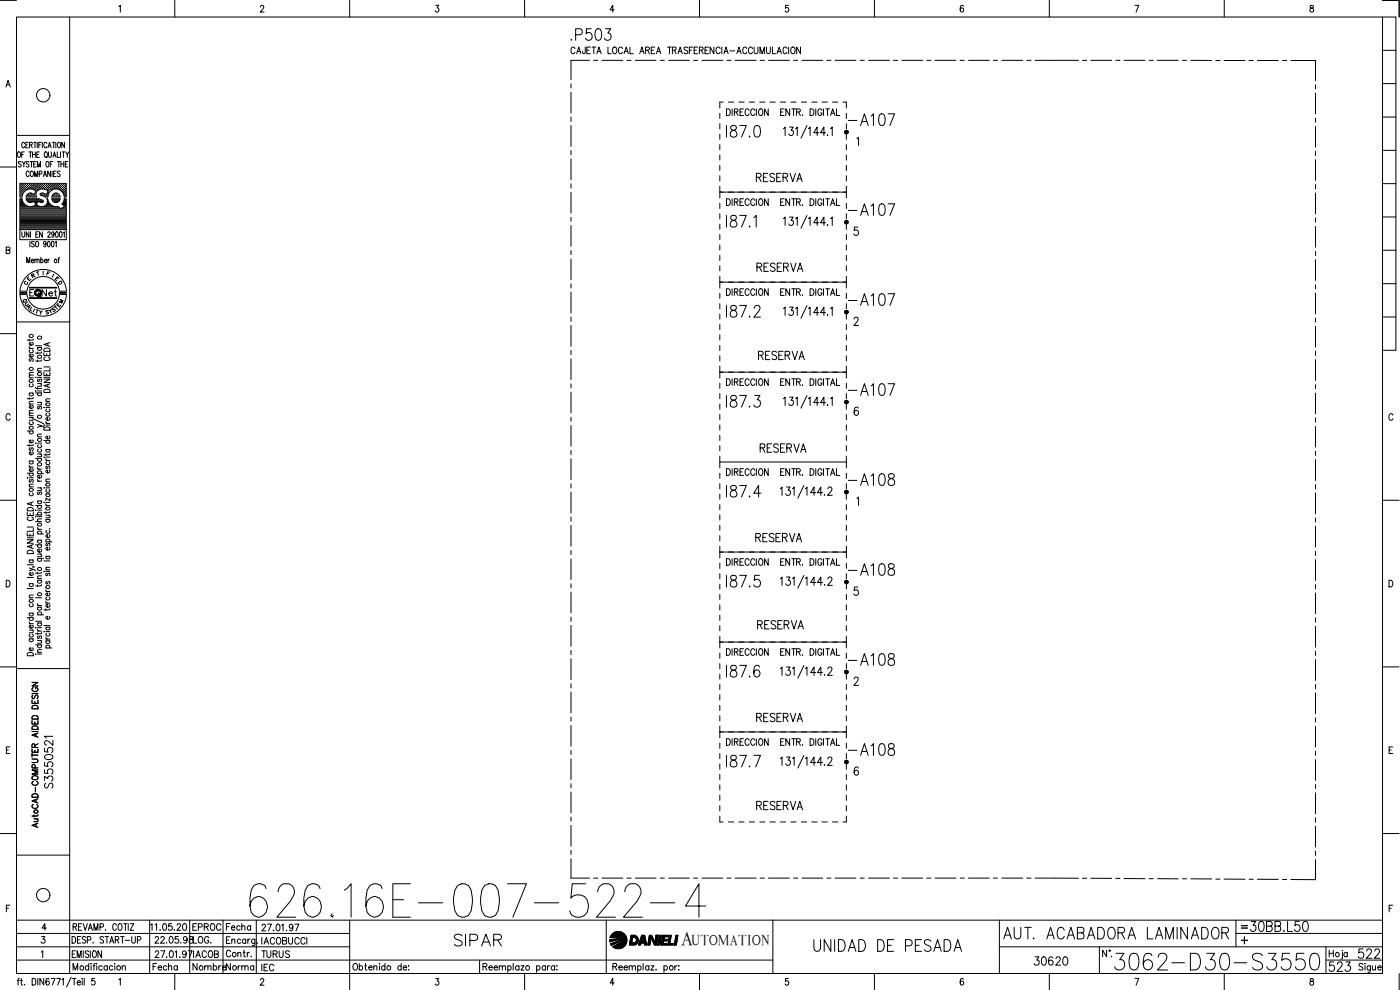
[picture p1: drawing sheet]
<svg xmlns="http://www.w3.org/2000/svg" width="420mm" height="297mm" viewBox="0 0 420 297" stroke-linecap="round" stroke-linejoin="round" font-family="sans-serif">
<defs><g id="words">
<text font-size="15.4" x="73.7" y="276.6">626.16E-007-522-4</text>
<text font-size="8.8" x="333.4" y="292.1">3062-D30-S3550</text>
<g font-size="7.1">
<text x="170" y="13.4">.P503</text>
<text x="253.3" y="38.8">-A107</text>
<text x="253.3" y="66">-A107</text>
<text x="253.3" y="92.8">-A107</text>
<text x="253.3" y="119.9">-A107</text>
<text x="253.3" y="146.8">-A108</text>
<text x="253.3" y="173.9">-A108</text>
<text x="253.3" y="200.7">-A108</text>
<text x="253.3" y="227.9">-A108</text>
<text x="135.1" y="285">SIPAR</text>
<text x="243.1" y="286.8">UNIDAD DE PESADA</text>
<text x="299.9" y="282.9">AUT. ACABADORA LAMINADOR</text>
</g>
<text font-size="6.6" x="373.9" y="280.8">30BB.L50</text>
<text font-size="6.2" x="397.6" y="292.8">523</text>
<text font-size="5.9" x="204.4" y="283.6">A</text>
<g font-size="5.7">
<text x="225.8" y="55.7">RESERVA</text>
<text x="225.8" y="82.5">RESERVA</text>
<text x="226.5" y="109">RESERVA</text>
<text x="226.8" y="136.9">RESERVA</text>
<text x="225.4" y="163.7">RESERVA</text>
<text x="226.1" y="189.8">RESERVA</text>
<text x="225.8" y="217.7">RESERVA</text>
<text x="225.8" y="244.1">RESERVA</text>
<text x="309" y="290.7">30620</text>
<text x="406.4" y="288.6">522</text>
</g>
<g font-size="5.3">
<text x="56.8" y="280.5">EPROC</text>
<text x="66.7" y="280.5">Fecha</text>
<text x="56.8" y="292.5">Nombre</text>
<text x="66.7" y="292.5">Norma</text>
<text x="77.3" y="288.6">TURUS</text>
</g>
<g font-size="4.9">
<text x="11.3" y="90">Net</text>
<text x="77.3" y="284.3">IACOBUCCI</text>
<text x="77.3" y="292.5">IEC</text>
</g>
<text font-size="4.4" x="207.6" y="283.6">UTOMATION</text>
<g font-size="4">
<text x="7.1" y="85.4">E</text>
<text x="16.2" y="86.4">D</text>
<text x="5.6" y="92.1">Q</text>
<text x="6.3" y="92.8">U</text>
<text x="6.7" y="93.8">A</text>
<text x="10.6" y="95.6">Y</text>
<text x="12.3" y="95.6">S</text>
<text x="16.6" y="92.1">M</text>
</g>
<g font-size="3.5">
<text x="12.7" y="83.6">F</text>
<text x="6" y="86.4">C</text>
<text x="371.5" y="279.8">=</text>
</g>
</g></defs>
<!-- layer: XR-FG100|CART -->
<g fill="none" stroke="#000" stroke-width=".3">
<path d="M0 .1h5M5 5.1h409.9v287h-409.9zM20.9 5.1v287M35.7 2l.4-.4v2M52.5 .1v5M78.2 2.1l.1-.3a.49 .49 0 0 1 .6-.1 .49 .49 0 0 1 .2 .7l-1 1.2h1.1M104.9 .1v5M130.8 1.6h.9l-.5 .8a.62 .62 0 0 1 .5 .9 .62 .62 0 0 1-1.1-.1M157.4 .1v5M184.3 2.9h-1.2l.8-1.3v2M209.9 .1v5M236.6 1.6h-.8l-.1 .9a.6 .6 0 0 1 .9 0 .6 .6 0 0 1-.1 .9 .6 .6 0 0 1-.9-.2"/>
<path d="M262.4 .1v5M289.1 1.9l-.5-.3a1.2 1.2 0 0 0 .1 2 .59 .59 0 0 0 .5-.8 .59 .59 0 0 0-1-.1v.2M314.9 .1v5M340.6 1.6h1.2l-.8 2M367.4 .1v5M393.3 1.7l-.1 .4 .2 .3a.65 .65 0 0 1 .8 .5 .65 .65 0 0 1-.7 .7 .66 .66 0 0 1-.4-.8 .66 .66 0 0 1 .8-.4l.3-.5a.56 .56 0 0 0-.9-.2zM414.9 .1h5v5M414.9 5.1h4v100h-4M414.9 15.1h4M1.8 26.1l.6-2 .7 2M2 25.4h.8M414.9 35.1h4"/>
<path d="M414.9 25.1h4M0 50.1h5M5 40.6h15.9M5.5 45.6h.1a.88 .88 0 0 1 .6 .8 .88 .88 0 0 1-.6 .8 1.13 1.13 0 0 1-.1-1.6zM6.1 56.9h.1M6.1 56.3h.1M6.1 55.7h.1M6.1 57.6h.1M6.1 58.2h.1M6.1 58.8h.1M6.1 59.8h.4M6.3 57.3h.1"/>
<path d="M6.3 56.6h.1M6.3 56h.1M6.3 55.4h.1M6.3 57.9h.1M6.3 58.5h.1M6.3 48.7l-.2-.2-.6 .2 .1 .3 .7 .6-.2 .5-.6-.2M6.3 55.3v.1M6.3 55.9v.2M6.3 56.5v.2M6.3 57.2v.1M6.3 57.8v.2M6.3 58.4v.2"/>
<path d="M6.5 46.3h.5M6.6 56.9h.2M6.6 56.3h.2M6.6 55.7h.2M6.6 57.6h.2M6.6 58.2h.1M6.7 48.5l.5 .7 .4-.7M6.7 55.6v.1M6.7 56.2v.2M6.7 56.8v.2M6.7 57.5v.1M6.7 58.1v.2"/>
<path d="M6.9 57.3h.2M6.9 56.6h.2M6.9 56h.2M6.9 55.4h.2M7 55.3v.1M7 55.9v.2M7 56.5v.2M7 57.2v.1M7.2 49.2v.9M7.2 56.9h.2M7.2 56.3h.2M7.2 55.7h.2"/>
<path d="M7.3 45.6h-.8v1.6M7.3 55.6v.1M7.3 56.2v.2M7.3 56.8v.2M7.4 43.1a.46 .46 0 0 0-.6-.4 .46 .46 0 0 0-.3 .6v.4a.46 .46 0 0 0 .3 .6 .46 .46 0 0 0 .6-.4M7.5 56.6h.2M7.5 56h.2M7.5 55.4h.2M7.6 55.3v.1M7.6 55.9v.2M7.6 56.5v.2M7.7 43.5h.5"/>
<path d="M7.8 59.1h3.2M7.8 59.6h3.8M7.9 59.6l.2 .6 .7 .5 1.6-.3 .3 1.2a2.7 2.7 0 0 1-2.8 .1l-.6-.5-.5-.8M7.9 56.9h.1M7.9 56.3h.1M7.9 55.7h.1M8 55.6v.1M8 56.2v.2M8 56.8v.1M8 59.8h3.6M8 58.8h.1M8.2 56.9l-.9 .6-.5 .9"/>
<path d="M8.2 56.6h.1M8.2 56h.1M8.2 55.4h.1M8.2 58.5h.1M8.3 55.3v.1M8.3 55.9v.2M8.3 56.5v.2M8.3 58.4v.2M8.5 42.7h-.8v1.7h.8M8.5 56.3h.2M8.5 55.7h.2M8.5 58.8h.2"/>
<path d="M8.6 58.2h.1M8.6 55.6v.1M8.6 56.2v.2M8.6 58.2v.1M8.6 58.7v.2M8.6 58l-.5 .5-.2 .6M8.7 48.7l-.3-.2-.5 .2v.3l.7 .4v.6l-.4 .1-.3-.2M8.7 45.6h.8M8.7 51.7a.46 .46 0 0 0-.5-.4 .46 .46 0 0 0-.4 .6v.5a.46 .46 0 0 0 .4 .6 .46 .46 0 0 0 .5-.4M8.8 56.6h.2M8.8 56h.2M8.8 55.4h.2"/>
<path d="M8.8 58.5h.2M8.8 43.5l.8-.1 .1-.6-.9-.1v1.7M8.9 55.3v.1M8.9 55.9v.2M8.9 56.5v.1M8.9 58.4v.2M9.1 48.5h.8M9.1 45.6v1.6M9.1 56.3h.2M9.1 55.7h.2M9.1 58.2h.2M9.1 58.8h.2"/>
<path d="M9.2 55.6v.1M9.2 56.2v.2M9.2 58.1v.2M9.2 58.7v.2M9.3 43.5l.4 .9M9.3 51.4l.1-.1a.86 .86 0 0 1 .7 .9 .86 .86 0 0 1-.7 .8 1.13 1.13 0 0 1-.1-1.6zM9.4 56.6h.2M9.4 56h.2M9.4 55.4h.2M9.4 58.5h.2M9.4 48.5v1.6M9.5 58h-.8"/>
<path d="M9.5 55.3v.1M9.5 55.9v.2M9.5 56.5v.2M9.5 58.4v.2M9.7 46.3h.9M9.7 45.6v1.6M9.8 56.3h.1M9.8 55.7h.1M9.8 58.8h.1M9.8 56.8l1 .3-.4 1.2-1-.3M9.9 56.8l-.8-.1-.9 .2M9.9 55.6v.1"/>
<path d="M9.9 56.2v.2M9.9 58.2v.1M9.9 58.7v.2M10.1 56.6h.1M10.1 56h.1M10.1 55.4h.1M10.1 58.5h.1M10.1 49.2h.5M10.1 42.7h.8M10.2 55.3v.1M10.2 55.9v.2M10.2 56.5v.2"/>
<path d="M10.2 58.4v.2M10.4 53v-1.7l.4 1.7 .5-1.7v1.7M10.4 56.9h.2M10.4 56.3h.2M10.4 55.7h.2M10.4 58.8h.2M10.5 42.7v1.7M10.5 55.6v.1M10.5 56.2v.2M10.5 56.8v.2M10.5 58.7v.2M10.5 58.2h.1"/>
<path d="M10.6 45.6v1.6M10.7 56.6h.2M10.7 56h.2M10.7 55.4h.2M10.8 55.3v.1M10.8 55.9v.2M10.8 56.5v.2M10.8 57.3h.1M10.9 48.5h-.8v1.6h.8M11 56.9h.2M11 56.3h.2M11 55.7h.2"/>
<path d="M11 46.3h.5M11.1 55.6v.1M11.1 56.2v.2M11.1 56.8v.2M11.2 42.7v1.7M11.2 50.1v-1.6l.5 1.6 .4-1.6v1.6M11.3 56.6h.2M11.3 56h.2M11.3 55.4h.2M11.4 55.3v.1M11.4 55.9v.2M11.4 56.5v.2"/>
<path d="M11.5 57.1a1.46 1.46 0 0 0-.5 2M11.6 59.6l1.3 .5 .1 .5-.3 .1M11.6 43.5h.5M11.7 56.3h.2M11.7 55.7h.2M11.8 56.9l-.3 .2M11.8 52.2l.7-.1v-.7l-.7-.1v1.7M11.8 55.6v.1M11.8 56.2v.2M11.8 45.6h-.8v1.6h.8M12 56.6h.1M12 56h.1"/>
<path d="M12 55.4h.1M12.1 55.3v.1M12.1 55.9v.2M12.1 56.5v.2M12.1 58.1l.1 .4M12.1 58.6l1 .3M12.2 58l-.1 .1M12.3 56.3h.2M12.3 55.7h.2M12.3 58.2h.2M12.4 42.7h-.8v1.7M12.4 55.6v.1"/>
<path d="M12.4 56.2v.2M12.4 58.1v.2M12.6 56.6h.2M12.6 56h.2M12.6 55.4h.2M12.6 58.5h.2M12.7 42.7v1.7M12.7 55.3v.1M12.7 55.9v.2M12.7 56.5v.1M12.7 58.4v.2M12.7 56.7l.8 .1"/>
<path d="M12.7 56.7l-.9 .2M13 56.3h.1M13 55.7h.1M13 58.2h.1M13 53l.5-1.7 .5 1.7M13 55.6v.1M13 56.2v.2M13 58.1v.2M13.1 58h-.8M13.2 58.9l.4 .2M13.2 52.4h.6M13.3 56.6h.1"/>
<path d="M13.3 56h.1M13.3 55.4h.1M13.3 58.5h.1M13.3 55.3v.1M13.3 55.9v.2M13.3 56.5v.2M13.3 58.4v.2M13.4 56.8l1 .3-.4 1.2-1-.3M13.5 45.6h.1a.86 .86 0 0 1 .7 .8 .86 .86 0 0 1-.7 .8 1.25 1.25 0 0 1-.1-1.6zM13.6 56.3h.2M13.6 55.7h.2M13.6 58.8h.2"/>
<path d="M13.7 55.6v.1M13.7 56.2v.2M13.7 58.7v.2M13.8 46.9l.4 .5M13.9 56.6h.2M13.9 56h.2M13.9 55.4h.2M13.9 58.5h.2M14 55.3v.1M14 55.9v.2M14 56.5v.2M14 58.4v.2"/>
<path d="M14 48.5h.1a.86 .86 0 0 1 .6 .8 .86 .86 0 0 1-.6 .8 1.19 1.19 0 0 1-.1-1.6zM14.1 59.6h.2a2.54 2.54 0 0 0 3.1 2.3M14.1 43.1a.46 .46 0 0 0-.6-.4 .46 .46 0 0 0-.3 .6v.4a.46 .46 0 0 0 .3 .6 .46 .46 0 0 0 .6-.4M14.1 59.6a1.59 1.59 0 0 1-1.3 2.4M14.2 58.8h.1M14.2 56.9h.2M14.2 56.3h.2M14.2 55.7h.2M14.2 58.2h.2M14.3 55.6v.1M14.3 56.2v.2M14.3 56.8v.2"/>
<path d="M14.3 58.1v.2M14.4 57.6h.1M14.4 44.4l.5-1.7 .5 1.7M14.5 57.3h.2M14.5 56.6h.2M14.5 56h.2M14.5 55.4h.2M14.5 57.9h.1M14.6 45.6v1.1l.3 .5 .5-.2v-1.4M14.6 43.8h.6M14.6 55.3v.1M14.6 55.9v.2"/>
<path d="M14.6 56.5v.2M14.6 57.2v.1M14.6 57.8v.1M14.9 56.9h.1M14.9 56.3h.1M14.9 55.7h.1M14.9 55.6v.1M14.9 56.2v.2M14.9 56.8v.2M15.1 49.2h.4M15.2 51.3v1.7l-.9-1.7v1.7M15.2 56.6h.1"/>
<path d="M15.2 56h.1M15.2 55.4h.1M15.2 55.3v.1M15.2 55.9v.2M15.2 56.5v.2M15.5 56.3h.2M15.5 55.7h.2M15.6 56.8l-.1 .1M15.6 55.6v.1M15.6 56.2v.2M15.6 51.3v1.7M15.7 59.8h2.2"/>
<path d="M15.7 42.7h.8M15.8 56.6h.2M15.8 56h.2M15.8 55.4h.2M15.8 56.9l1-.2 .9 .2M15.8 48.5h-.7v1.6M15.9 56.9l-1 .8-.6 1.4h-.7M15.9 47.2l.4-1.6 .5 1.6M15.9 55.3v.1M15.9 55.9v.2M15.9 56.5v.2M16 58.5l-.1 .1"/>
<path d="M16 46.7h.6M16.1 52.1h.5M16.1 56.3h.2M16.1 55.7h.2M16.1 58.8h.2M16.1 42.7v1.7M16.2 55.6v.1M16.2 56.2v.2M16.2 58.2v.1M16.2 58.7v.2M16.3 58.2h.1M16.3 58h1"/>
<path d="M16.4 58l-.6 .5-.2 .6h2.4M16.4 56.6h.2M16.4 56h.2M16.4 55.4h.2M16.4 58.5h.2M16.5 55.3v.1M16.5 55.9v.2M16.5 56.5v.1M16.5 58.4v.2M16.8 56.3h.1M16.8 55.7h.1M16.8 58.2h.1"/>
<path d="M16.8 58.8h.1M16.8 42.7v1.7M16.8 51.3h-.7v1.7h.7M16.8 55.6v.1M16.8 56.2v.2M16.8 58.1v.2M16.8 58.7v.2M17.1 56.6h.1M17.1 56h.1M17.1 55.4h.1M17.1 58.5h.1M17.1 55.3v.1"/>
<path d="M17.1 55.9v.2M17.1 56.5v.2M17.1 58.4v.2M17.2 45.6v1.6h.7M17.2 48.5h.9M17.3 58l.5 .5 .3 .6M17.4 56.3h.2M17.4 55.7h.2M17.4 58.8h.2M17.5 42.7h.1a.86 .86 0 0 1 .6 .8 .86 .86 0 0 1-.6 .9 1.19 1.19 0 0 1-.1-1.7zM17.5 55.6v.1M17.5 56.2v.2"/>
<path d="M17.5 58.7v.2M17.7 48.5v1.6M17.7 56.6h.2M17.7 56h.2M17.7 55.4h.2M17.8 56.9l1.1 1 .4 1.2h.6v-4.1h-13.9v4.1h.6l.2-.8M17.8 55.3v.1M17.8 55.9v.2M17.8 56.5v.2M18 59.6h-2.4l.2 .6 .6 .5M18 51.5l-.3-.2-.5 .2 .1 .4 .7 .6-.3 .5-.5-.3M18 56.9h.2"/>
<path d="M18 56.3h.2M18 55.7h.2M18.1 59.6l-.7 1-1.1 .1M18.1 55.6v.1M18.1 56.2v.2M18.1 56.8v.2M18.2 45.6v1.6M18.3 49.2h.8M18.3 48.5v1.6M18.3 56.6h.2M18.3 56h.2M18.3 55.4h.2"/>
<path d="M18.4 55.3v.1M18.4 55.9v.2M18.4 56.5v.2M18.4 57.2v.1M18.5 57.3h.1M18.7 56.9h.1M18.7 56.3h.1M18.7 55.7h.1M18.7 45.6h.8M18.8 57.5v.1M18.8 55.6v.1M18.8 56.2v.2"/>
<path d="M18.8 56.8v.2M19 57.3h.1M19 56.6h.1M19 56h.1M19 55.4h.1M19 57.9h.1M19 45.6v1.6M19 55.3v.1M19 55.9v.2M19 56.5v.2M19 57.2v.1M19 57.8v.2"/>
<path d="M19.1 48.5v1.6M19.3 56.9h.2M19.3 56.3h.2M19.3 55.7h.2M19.3 57.6h.2M19.3 58.2h.2M19.3 42.7v1.7l-.8-1.7v1.7M19.3 58.8h.2M19.3 59.8h.5M19.4 55.6v.1M19.4 56.2v.2M19.4 56.8v.2"/>
<path d="M19.4 57.5v.1M19.4 58.1v.2M19.4 58.7v.2M19.6 57.3h.2M19.6 56.6h.2M19.6 56h.2M19.6 55.4h.2M19.6 57.9h.2M19.6 58.5h.2M19.6 49.2h.5M19.7 55.3v.1M19.7 55.9v.2"/>
<path d="M19.7 56.5v.2M19.7 57.2v.1M19.7 57.8v.2M19.7 58.4v.2M19.7 45.6l.5 .7 .5-.7M20.2 46.3v.9M20.4 48.5h-.8v1.6h.8M414.9 55.1h4M414.9 45.1h4M1.9 75h.9l.1-.7-1-.2v2l1-.2 .1-.5-.4-.4M6 68.9v3h13.9v-3M6.1 64.5h13.7"/>
<path d="M6.1 64.2h13.7M6.1 63.9h13.7M6.1 63.6h13.7M6.1 63.3h13.7M6.1 63h13.7M6.1 62.6h12.1M6.1 62.3h11.7M6.1 62h2.3M6.1 61.7h1.6M6.1 61.4h1.2M6.1 61.1h.9M6.1 60.7h.7"/>
<path d="M6.1 60.4h.6M6.1 60.1h.5M6.1 64.9h13.7M6.1 65.2h13.7M6.1 65.5h13.7M6.1 65.8h13.7M6.1 66.2h13.7M6.1 66.4h13.7M6.1 66.8h13.7M6.1 67.1h13.7M6.1 67.4h13.7M6.1 67.7h13.7"/>
<path d="M6.1 68.1h13.7M6.1 68.4h13.7M6.1 68.7h13.7M6.6 69.5v1.2l.3 .5 .5-.5v-1.2M6.8 60.4l-.2-.8h-.6v9.3h13.9v-9.3h-.6l-.7 1.6 .7 .8M8 78.9v-1.7l.5 1.7 .4-1.7v1.7M8.1 60.1h4.5M8.4 60.4h1.7M8.7 69.5v1.7l-.8-1.7v1.7M9 72.4v1.7M9.1 69.5v1.7M9.4 78.2h.7l-.1-.3a.43 .43 0 0 0-.5 .1 .43 .43 0 0 0 0 .6 .43 .43 0 0 0 .6 0"/>
<path d="M9.8 62h2.1M10.3 72.6l-.3-.2-.6 .2 .2 .5 .7 .5-.3 .5-.6-.3M10.5 78l.3-.2h.2l.1 1.1M10.5 77.8v1.1M10.5 60.4h.7M10.6 60.7h.5M10.7 61.7h.3M10.7 61.1h.3M10.7 61.4h.2M10.8 72.6l.2-.2a.86 .86 0 0 1 .6 .8 .86 .86 0 0 1-.6 .9l-.4-.7zM10.8 70.3h.4M11.1 78l.3-.2h.3l.1 1.1"/>
<path d="M11.5 69.5h-.7v1.7h.7M11.6 60.4h1.3M11.8 61.9l1 .1M12.2 78l.2-.2a.48 .48 0 0 1 .6 .5 .48 .48 0 0 1-.6 .5l-.2-.2M12.2 77.2v1.7M12.6 60.8l-1.3-.4-.3 1.2 .8 .3M12.7 69.5v1.7l-.8-1.7v1.7M13.2 62h2.9M13.3 78.2h.8l-.2-.4a.48 .48 0 0 0-.6 .5 .48 .48 0 0 0 .6 .5l.2-.2M13.8 61.7h1.6M13.8 73l-.2 .3a.43 .43 0 0 1-.6-.4 .43 .43 0 0 1 .8-.3l-.2 1.4-.3 .1-.2-.3M14.1 61.4h.9"/>
<path d="M14.2 61.1h.5M14.3 60.7h.2M14.4 69.9l.2-.4 .5 .3-.8 1.4h.8M14.4 60.4h.1M14.4 72.5l.2-.1a.92 .92 0 0 1 .5 .8 .92 .92 0 0 1-.5 .9l-.4-.8zM14.4 77.8v1.1M14.9 77.8l-.5 .4M15.6 72.5l.1-.1a.95 .95 0 0 1 0 1.7l-.3-.8zM15.8 60.1h1.9M16.1 60.4h1.4M16.2 70.1l-.2 .4a.43 .43 0 0 1-.5-.5 .43 .43 0 0 1 .7-.2l-.2 1.3-.3 .1-.2-.3M16.6 72.7l.3-.3v1.7"/>
<path d="M16.8 69.6l.2-.1a.95 .95 0 0 1 0 1.7l-.4-.7zM17.4 62l.8 .6 1.1-.6M17.4 77.8h.4M17.9 77.2l-.3 .3v1.4M18 69.6l.2-.1a.92 .92 0 0 1 .5 .9 .92 .92 0 0 1-.5 .8l-.4-.7zM18.3 62.6h1.5M18.8 61.1h1M18.9 62.3h.9M18.9 61.4h.9M19 69.8l.3-.3v1.7M19 60.7h.8M19.2 60.4h.6"/>
<path d="M19.2 61.7h.6M19.3 60.1h.5M19.5 62h.3M414.9 75.1h4M414.9 65.1h4M5 96.6h15.9M6 88.4a7 7 0 0 0 7 6.5 7 7 0 0 0 7-6.5M6 87.3a7 7 0 0 1 7-6.5 7 7 0 0 1 7 6.5M8.1 88.4a4.9 4.9 0 0 0 4.9 4.3 4.9 4.9 0 0 0 4.8-4.3M8.1 87.3a4.9 4.9 0 0 1 4.9-4.3 4.9 4.9 0 0 1 4.8 4.3M8.8 89.4h8.2M8.8 89.5h8.2"/>
<path d="M8.8 86.4h8.2M8.8 86.2h8.2M8.9 89.4h8M8.9 86.3h8M10.1 86.9h-1.2v1.9M414.9 95.1h4M414.9 85.1h4M0 100.1h5M8.8 104v.3l.5 .2M8.8 101.8v.5M8.8 119.3v.5M8.8 117.9h1.2"/>
<path d="M8.8 113.4h1.2M8.8 104.5h1.2M9 117.9a.51 .51 0 0 0 0 .8 .51 .51 0 0 0 .7 0 .51 .51 0 0 0 0-.8M9 115.2a.51 .51 0 0 0 0 .7 .51 .51 0 0 0 .7 0 .51 .51 0 0 0 0-.7M9 107.6l-.2 .3 .2 .5 .4-.7h.5l.1 .4-.3 .3M9 105a.51 .51 0 0 0 0 .7 .51 .51 0 0 0 .7 0 .51 .51 0 0 0 0-.7M9.7 106.3l.2 .2a.54 .54 0 0 1-.5 .7 .54 .54 0 0 1-.5-.8l.4-.1v.9M9.7 102.7a.56 .56 0 0 1-.2 1 .56 .56 0 0 1-.7-.7l.5-.3v.9M10 119.2l-.4 .4h-1.4M10 112.6h-1.2v.4l.3 .4M10 111.7l-1.2 .1v.4l.3 .4M10 101.7l-.1 .3-1.7 .1"/>
<path d="M10.7 116.2l.3 .4h1.5M10.7 113.2h.1zM10.7 117.9h1.8M10.7 103.7h1.8M10.8 117.2v.2zM11.3 113.2h1.2M11.3 105.6v.6M11.3 108v.5M11.3 116.3v.5M11.3 117.3h1.2M11.3 115.1h1.2M11.3 111.3h1.2"/>
<path d="M11.3 104.3h1.2M11.5 117.9a.54 .54 0 0 0-.1 .8 .54 .54 0 0 0 .8 0l.3-.3-.3-.5M11.5 113.7l-.2 .3 .2 .5 .4-.7h.5l.1 .4-.3 .3M11.5 104.3l-.2 .1a.54 .54 0 0 0 .6 .7 .54 .54 0 0 0 .3-.8M12.1 115.1l.4 .4-.1 .4h-1.1M12.5 110.5l-1.2 .1v.3l.3 .4M12.5 108l-.1 .3h-1.7M12.5 105.6l-.4 .3h-1.4M13.2 113.7h1.8l-1.8 1.1h1.8M13.2 111.7v.9h1.8v-.9M13.2 105.8v.9h1.8v-.9M13.2 113.2h1.8"/>
<path d="M13.2 110.1h1.8M13.3 117a1.2 1.2 0 0 1 1.7 .2v.6h-1.8zM13.3 104.7a1.2 1.2 0 0 1 1.7 .2v.5h-1.8zM13.6 107.1a.54 .54 0 0 0-.4 .7 .54 .54 0 0 0 .6 .4h.5a.55 .55 0 0 0 .7-.4 .55 .55 0 0 0-.5-.7M14 106.2v.5M14 112.1v.5M14.4 103v.7M14.4 115.4v.7M15 119.7h-1.2v.4l.3 .3M15 115.2l-1.8 .5 1.8 .6M15 110.4v.9h-1.8M15 102.8l-1.8 .6 1.8 .5"/>
<path d="M3 124.6a.63 .63 0 0 0-.7-.5 .63 .63 0 0 0-.5 .8v.4a.63 .63 0 0 0 .5 .8 .63 .63 0 0 0 .7-.5M8.2 129.3h1.8M8.8 139.6v.3l.5 .3M8.8 138.3h1.2M8.8 133.4v.5M8.8 125.3h1.2M8.8 124.7h1.2M8.8 121.2h1.2M9 138.3a.51 .51 0 0 0 0 .8 .51 .51 0 0 0 .7 0 .51 .51 0 0 0 0-.8M9 134.4l-.2 .2 .2 .6 .4-.8h.5l.1 .5-.3 .3M9 129.3a.51 .51 0 0 0 0 .8 .51 .51 0 0 0 .7 0 .51 .51 0 0 0 0-.8M9 126.6l-.2 .1a.56 .56 0 0 0 .6 .7 .56 .56 0 0 0 .5-.7l-.2-.1"/>
<path d="M9.6 125.3l.4 .4-.1 .4h-1.1M9.7 135.6l.2 .1a.55 .55 0 0 1-.5 .8 .55 .55 0 0 1-.5-.8l.4-.1v.9M9.7 132a.56 .56 0 0 1-.2 1 .56 .56 0 0 1-.7-.7l.5-.3v.9M9.7 121.7l.2 .1a.54 .54 0 0 1-.5 .8 .54 .54 0 0 1-.5-.9h.4v.8M10 133.3l-.4 .4h-1.4M10 123.9l-1.2 .1v.4l.3 .3M10 123.1l-1.2 .1v.4l.3 .3M10 120.4l-1.2 .1v.3l.3 .4M10.3 125.8l2.8 1.3M10.7 133h.1zM10.7 137.5h1.8M11.3 127.3l1.2 .5-1.2 .4"/>
<path d="M11.3 136.2h1.2M11.3 133h1.2M11.3 131h1.2M11.3 120.7h1.2M11.5 137.5l-.2 .2a.53 .53 0 0 0 .6 .7 .53 .53 0 0 0 .3-.9M11.5 134.8l-.2 .1a.54 .54 0 0 0 .6 .8 .54 .54 0 0 0 .3-.9M11.5 133.5l-.2 .1a.54 .54 0 0 0 .6 .8 .54 .54 0 0 0 .3-.9M11.5 121.9l-.2 .3v.5h.4l.2-.7 .3-.1 .3 .3-.3 .6M12.1 136.2l.4 .4-.1 .4h-1.1M12.1 120.7l.4 .4-.1 .3-1.1 .1M12.5 130.2l-1.2 .1v.4l.3 .3M12.5 127.8l.5 .2 .1 .3"/>
<path d="M13.2 137.1h.1zM13.2 122.2h.1zM13.2 132.2h1.8M13.3 128.4a.99 .99 0 0 1 1.1-.3 .99 .99 0 0 1 .6 1h-1.8zM13.3 127.5v.1zM13.8 137.6v.4l.5 .2M13.8 126.5v.3l.5 .2M13.8 136.2v.5M13.8 138.2h1.2M13.8 137.1h1.2M13.8 134.9h1.2M13.8 127.5h1.2"/>
<path d="M13.8 127h1.2M13.8 122.2h1.2M13.8 120.4h1.2M14 139.8l-.2 .3 .2 .5 .4-.7h.5l.1 .4-.3 .3M14 138.5a.54 .54 0 0 0-.1 .8 .54 .54 0 0 0 .8 0l.3-.2-.3-.6M14 134.9l-.2 .1a.55 .55 0 0 0 .6 .7 .55 .55 0 0 0 .5-.7l-.2-.1M14 132.2a.54 .54 0 0 0-.1 .7 .54 .54 0 0 0 .8 .1l.3-.3-.3-.5M14 124l-.2 .1a.53 .53 0 0 0 .6 .8 .53 .53 0 0 0 .3-.9M14 122.8l-.2 .1a.56 .56 0 0 0 .6 .7 .56 .56 0 0 0 .5-.7l-.2-.1M14.7 130.8l.2 .2a.54 .54 0 0 1-.5 .7 .54 .54 0 0 1-.5-.8l.4-.1v.9M14.7 125.3l.2 .1a.54 .54 0 0 1-.6 .8 .54 .54 0 0 1-.4-.9h.4v.8M15 136.1l-.4 .4h-1.4"/>
<path d="M418 124.6a.63 .63 0 0 0-.7-.5 .63 .63 0 0 0-.5 .8v.4a.63 .63 0 0 0 .5 .8 .63 .63 0 0 0 .7-.5M0 150.1h5M8.2 159.8v1h1.8v-1M8.2 153.7v1h1.8v-1M8.2 143.4h.1zM8.2 158.1h1.8M8.2 142h1.8M8.3 152.6a.99 .99 0 0 1 1.1-.3 .99 .99 0 0 1 .6 1h-1.8zM8.6 155.1a.56 .56 0 0 0-.4 .7 .56 .56 0 0 0 .6 .4h.5a.57 .57 0 0 0 .7-.4 .57 .57 0 0 0-.5-.7M8.8 146.1h1.2M8.8 143.4h1.2M8.8 140.2h1.2"/>
<path d="M9 147.9a.57 .57 0 0 0 .3 .9 .57 .57 0 0 0 .7-.6l-.3-.3M9 143.9l-.2 .3 .2 .5 .4-.7h.5l.1 .4-.3 .3M9 142a.51 .51 0 0 0 0 .7 .51 .51 0 0 0 .7 0 .51 .51 0 0 0 0-.7M9 154.1v.6M9.4 150.8v.7M9.7 140.6a.56 .56 0 0 1-.2 .9 .56 .56 0 0 1-.7-.6l.5-.3v.9M10 158.5v.9h-1.8M10 150.6l-1.8 .6 1.8 .6M10 145.3l-1.2 .1v.3l.3 .4M10.7 155h.1zM10.7 153.1h.1zM10.7 156.5h1.8"/>
<path d="M10.7 154.5h1.8M10.7 151.7h1.8M11.3 158.2v.4l.5 .2M11.3 143.8v.4l.5 .2M11.3 140.2v.3l.5 .2M11.3 146.4h1.2M11.3 158.8h1.2M11.3 155h1.2M11.3 153.1h1.2M11.3 150.3h1.2M11.3 144.4h1.2M11.3 142.1h1.8"/>
<path d="M11.3 140.7h1.2M11.5 154.5a.54 .54 0 0 1-.1-.8 .54 .54 0 0 1 .8 0l.3 .3-.3 .5M11.5 151.7l-.2 .1a.53 .53 0 0 0 .6 .8 .53 .53 0 0 0 .3-.9M11.5 150.3l-.2 .1a.56 .56 0 0 0 .6 .8 .56 .56 0 0 0 .5-.8l-.2-.1M11.5 147.6l-.2 .3 .2 .5 .4-.7h.5l.1 .4-.3 .3M11.5 142.1l-.2-.1a.53 .53 0 0 1 .6-.7 .53 .53 0 0 1 .3 .8M12.1 146.4l.4 .3-.1 .4-1.1 .1M12.2 142.6l.2 .1a.54 .54 0 0 1-.6 .8 .54 .54 0 0 1-.4-.9h.4v.9M12.5 155.7l-1.2 .1v.3l.3 .4M13.2 146.4h.1zM13.3 150.8h.1M13.8 151.2v.3l.5 .2"/>
<path d="M13.8 153.5v.5M13.8 155.9h1.2M13.8 154.6h1.2M13.8 151.7h1.2M13.8 150.7h1.2M13.8 148.2h1.2M13.8 146.4h1.2M13.8 144.6h1.2M14 159.2l-.2 .1a.56 .56 0 0 0 .6 .7 .56 .56 0 0 0 .5-.7l-.2-.1M14 155.9l-.2 .1a.56 .56 0 0 0 .6 .7 .56 .56 0 0 0 .5-.7l-.2-.1M14 148.2l-.2 .1a.56 .56 0 0 0 .6 .8 .56 .56 0 0 0 .5-.8l-.2-.1M14 146.8a.54 .54 0 0 0-.1 .8 .54 .54 0 0 0 .8 0l.3-.3-.3-.5"/>
<path d="M14.6 154.6l.4 .3-.1 .4h-1.1M14.7 141l.2 .2a.54 .54 0 0 1-.6 .7 .54 .54 0 0 1-.4-.8l.4-.1v.9M14.9 158.6l-.1 .1M15 153.4l-.4 .4h-1.4M15 149.5v.7l-1.2-.7v.7M15 143.7l-1.2 .1v.4l.3 .4M414.9 150.1h5M1.9 174.1a1.01 1.01 0 0 1 1.1 1 1.01 1.01 0 0 1-1.1 1zM8.2 162h1.8l-1.8 1h1.8M8.2 176.6h1.8M8.2 173.3h1.8M8.2 169.4h1.8"/>
<path d="M8.2 161.4h1.8M8.3 165.4a.99 .99 0 0 1 1.1-.3 .99 .99 0 0 1 .6 1h-1.8zM8.8 170.4l1.2 .4-1.2 .5M8.8 179.4h1.2M8.8 175.1h1.2M8.8 168h1.2M9 175.1a.51 .51 0 0 0 0 .8 .51 .51 0 0 0 .7 0 .51 .51 0 0 0 0-.8M9 168a.57 .57 0 0 0 .3 1 .57 .57 0 0 0 .7-.7l-.3-.3M9 160.2v.6M9.4 163.6v.8M9.7 171.8l.2 .1a.54 .54 0 0 1-.5 .8 .54 .54 0 0 1-.5-.8l.4-.1v.9M9.9 170l.4 .2"/>
<path d="M10 178.5l-1.2 .1v.4l.3 .4M10 170.8l.5 .3 .1 .3M10 163.4l-1.8 .6 1.8 .6M10.7 179.4h1.8M10.7 163.5h1.8M11.3 171.7v.5M11.3 175.5v.5M11.3 174.1h1.2M11.3 173.6h1.2M11.3 167.5h1.8M11.3 166.2h1.2M11.3 162.1h1.2"/>
<path d="M11.3 160.2h1.8M11.5 174.1l-.2 .2a.53 .53 0 0 0 .6 .7 .53 .53 0 0 0 .3-.9M11.5 167.5l-.2 .2a.53 .53 0 0 0 .6 .7 .53 .53 0 0 0 .3-.9M11.5 163.5l-.2 .1a.54 .54 0 0 0 .6 .8 .54 .54 0 0 0 .3-.9M11.5 162.1l-.2 .1a.53 .53 0 0 0 .6 .8 .53 .53 0 0 0 .3-.9M11.5 160.2l-.2-.2a.53 .53 0 0 1 .6-.7 .53 .53 0 0 1 .3 .9M12.1 166.2l.4 .4-.1 .4h-1.1M12.2 164.8l.2 .1a.55 .55 0 0 1-.5 .8 .55 .55 0 0 1-.5-.8l.4-.1v.9M12.5 175.4l-.4 .4h-1.4M12.5 172.8l-1.2 .1v.4l.3 .3M12.5 171.6l-.1 .3-1.7 .1M13.2 171.4h.1z"/>
<path d="M13.2 168.3h1.8M13.8 176.9v.4l.5 .2M13.8 177.5h1.2M13.8 171.4h1.2M13.8 171h1.2M13.8 166.9h1.2M13.8 162.6h1.8M14 179.2l-.2 .1a.56 .56 0 0 0 .6 .7 .56 .56 0 0 0 .5-.7l-.2-.1M14 174.5l-.2 .2 .2 .5 .4-.7h.5l.1 .4-.3 .3M14 171.9l-.2 .3v.5h.4l.2-.7 .3-.1 .3 .3-.3 .5M14 166.9l-.2 .1a.55 .55 0 0 0 .6 .7 .55 .55 0 0 0 .5-.7l-.2-.1M14 163l-.2 .3v.4h.4l.2-.6 .3-.1 .3 .3-.3 .5"/>
<path d="M14 162.6l-.2-.1a.53 .53 0 0 1 .6-.8 .53 .53 0 0 1 .3 .9M14.7 177.9l.2 .1a.54 .54 0 0 1-.5 .8 .54 .54 0 0 1-.5-.8l.4-.1v.9M14.7 164.2l.2 .2a.53 .53 0 0 1-.5 .7 .53 .53 0 0 1-.5-.8l.4-.1v.8M14.7 160.4l.2 .2a.54 .54 0 0 1-.6 .7 .54 .54 0 0 1-.4-.8l.4-.1v.9M15 170.2l-1.2 .1v.3l.3 .4M416.9 174.1a1.01 1.01 0 0 1 1.1 1 1.01 1.01 0 0 1-1.1 1zM8.2 185.3h1.8M8.3 196a.99 .99 0 0 1 1.1-.2 .99 .99 0 0 1 .6 1h-1.8zM8.8 186.6v.3l.5 .2M8.8 191.7h1.2M8.8 189h1.2M8.8 187.1h1.2"/>
<path d="M8.8 184h1.2M9 191.7a.51 .51 0 0 0 0 .7 .51 .51 0 0 0 .7 0 .51 .51 0 0 0 0-.7M9 190.3a.51 .51 0 0 0 0 .7 .51 .51 0 0 0 .7 0 .51 .51 0 0 0 0-.7M9 185.3a.51 .51 0 0 0 0 .8 .51 .51 0 0 0 .7 0 .51 .51 0 0 0 0-.8M9 184a.58 .58 0 0 0 .3 .9 .58 .58 0 0 0 .7-.7l-.3-.2M9 181.2a.51 .51 0 0 0 0 .7 .51 .51 0 0 0 .7 0 .51 .51 0 0 0 0-.7M9.6 189l.4 .4-.1 .4-1.1 .1M9.7 194.4a.56 .56 0 0 1-.2 .9 .56 .56 0 0 1-.7-.6l.5-.3v.8M9.7 187.6a.56 .56 0 0 1-.2 .9 .56 .56 0 0 1-.7-.6l.5-.3v.9M10.7 196.2h.1zM10.7 188.3h.1zM10.7 193.5h1.8"/>
<path d="M10.7 186.4h1.8M11.3 188.8v.3l.5 .2M11.3 181.1v.4l.5 .2M11.3 196.2h1.2M11.3 195.7h1.2M11.3 192.2h1.2M11.3 189.9v.5M11.3 189.3h1.2M11.3 188.3h1.2M11.3 186.9h1.2M11.3 184.5h1.8M11.3 182.2h1.2"/>
<path d="M11.3 181.7h1.2M11.5 193.5l-.2 .1a.54 .54 0 0 0 .6 .8 .54 .54 0 0 0 .3-.9M11.5 190.8l-.2 .3v.4h.4l.2-.6 .3-.1 .3 .3-.3 .5M11.5 186.9l-.2 .2a.53 .53 0 0 0 .6 .7 .53 .53 0 0 0 .3-.9M11.5 184.5l-.2-.2a.53 .53 0 0 1 .6-.7 .53 .53 0 0 1 .3 .9M11.5 182.2l-.2 .2a.53 .53 0 0 0 .6 .7 .53 .53 0 0 0 .3-.9M12.1 192.2l.4 .4-.1 .3-1.1 .1M12.5 194.9l-1.2 .1v.4l.3 .3M12.5 189.8l-.4 .3h-1.4M13.2 187.7h1.8M13.3 189.4v.2zM13.8 191.2v.3l.5 .3"/>
<path d="M13.8 180.4v.3l.5 .3M13.8 194.4h1.8M13.8 192.3h1.2M13.8 191.8h1.2M13.8 189.5h1.2M13.8 188.2h1.2M13.8 182.7v.5M13.8 181h1.2M14 194.4l-.2-.1a.53 .53 0 0 1 .6-.7 .53 .53 0 0 1 .3 .8M14 192.3l-.2 .1a.53 .53 0 0 0 .6 .7 .53 .53 0 0 0 .3-.8M14 190l-.2 .1a.53 .53 0 0 0 .6 .8 .53 .53 0 0 0 .3-.9M14 188.2l-.2 .1a.55 .55 0 0 0 .6 .7 .55 .55 0 0 0 .5-.7l-.2-.1"/>
<path d="M14.7 184.9l.2 .2a.54 .54 0 0 1-.5 .7 .54 .54 0 0 1-.5-.8l.4-.1v.9M14.7 181.4l.2 .1a.53 .53 0 0 1-.5 .7 .53 .53 0 0 1-.5-.8h.4v.8M15 182.6l-.4 .4h-1.4M0 200.1h5M5 200.6h15.9M9.6 216.2v1h1.8v-1M9.6 210v1.1h1.8v-1.1M9.6 204.8h1.8l-1.8 1h1.8M9.6 219.5h1.8M9.6 208.1h1.8M9.7 218.1a.97 .97 0 0 1 1.1-.3 .97 .97 0 0 1 .6 1h-1.8zM9.7 211.9a.97 .97 0 0 1 1.1-.2 .97 .97 0 0 1 .6 1h-1.8z"/>
<path d="M9.9 214.8a.96 .96 0 0 1 1 0 .96 .96 0 0 1 .5 1h-1.8zM9.9 208.5l-.3 .4 .3 .7 .4-.1 .6-1h.2l.3 .4-.3 .7M10 206.3a.61 .61 0 0 0-.4 .7 .61 .61 0 0 0 .7 .5h.4a.6 .6 0 0 0 .7-.6 .6 .6 0 0 0-.7-.6v.4M10.5 210.5v.6M10.5 216.6v.6M11.4 219.9l-1.8 .6 1.8 .7M414.9 200.1h5M1.9 225h.6M3 224.1h-1.1v2h1.1M9.6 227.7h1.3l.5 .5-.3 .5-1.5 .1M9.6 224.7v1h1.8v-1M9.6 226.6h1.8"/>
<path d="M9.6 226v1.1M9.7 238.4a.97 .97 0 0 1 1.1-.2 .97 .97 0 0 1 .6 1h-1.8zM9.7 233a.89 .89 0 0 1 1.1-.3 .89 .89 0 0 1 .5 1 .89 .89 0 0 1-1.1 .3 .89 .89 0 0 1-.5-1zM10 234.4a.61 .61 0 0 0-.4 .7 .61 .61 0 0 0 .7 .5h.4a.61 .61 0 0 0 .7-.5 .61 .61 0 0 0-.4-.7M10.5 224.3l-.1-1h-.6l-.2 1h1.8M10.5 225.1v.6M10.5 230.4v-.9l-.7-.1-.2 1h1.8M10.6 236.2v1.4M10.8 220.2v.7M10.8 239.9v.8M11.4 239.7l-1.8 .6 1.8 .6M11.4 231h-1.8l1.8 .7-1.8 .6h1.8"/>
<path d="M11.4 223.2l-.9 .5M416.9 225h.6M418 224.1h-1.1v2h1.1M0 250.1h5M5 256.6h15.9M10 241.4a.61 .61 0 0 0-.4 .7 .61 .61 0 0 0 .7 .5h.4a.61 .61 0 0 0 .7-.5 .61 .61 0 0 0-.4-.7M10.2 245.7h1.2M10.2 244.5v.6M10.8 247.3v.7M11 245.7l.4 .4-.1 .4h-1.1M11.4 247l-1.8 .6 1.8 .6M11.4 244.5l-.4 .3h-1.4"/>
<path d="M414.9 250.1h5M1.9 272.5h.6M3 271.6h-1.1v2M5 276.1h409.9M44.9 276.1v16M56.9 276.1v16M66.9 276.1v16M76.9 276.1v16M104.9 276.1v20.9M181.9 276.1v16M231.9 276.1v16M299.9 276.1v16"/>
<path d="M416.9 272.5h.6M418 271.6h-1.1v2M5 280.1h99.9M5 284.1h99.9M5 288.1h226.9M5.2 294.2h.6M5.8 293.6l-.3 .1-.1 .2v1.7M6.1 294.2h.6M6.4 293.6v1.6l.1 .3 .3 .1M7.4 295.3l.1 .2M9.7 293.6a1 1 0 0 1 1.1 1 1 1 0 0 1-1.1 1zM11.3 293.6v2"/>
<path d="M13.1 293.6v2l-1.1-2v2M14.7 293.8l-.4-.2a1.12 1.12 0 0 0 .1 2 .59 .59 0 0 0 .4-.9 .59 .59 0 0 0-1-.1v.3M15.4 293.6h1.1l-.8 2M17 293.6h1.1l-.8 2M18.6 293.9l.4-.3v2M21.4 293.2l-1.5 3M21.7 293.6h1.1M22.3 293.6v2M23.2 294.8h.9l-.1-.4a.57 .57 0 0 0-.7 .1 .57 .57 0 0 0 0 .8 .57 .57 0 0 0 .8 0M24.6 293.7h.2zM24.7 294.2v1.4M25.3 293.6v2"/>
<path d="M28.4 293.6h-.8l-.1 .8a.62 .62 0 0 1 .9 0 .62 .62 0 0 1-.1 1 .62 .62 0 0 1-.9-.2M35.7 293.9l.4-.3v2M52.5 292.1v4.9M78.2 294.1l.1-.3a.49 .49 0 0 1 .6-.1 .49 .49 0 0 1 .2 .6l-1 1.3h1.1M130.8 293.6h.9l-.5 .7a.62 .62 0 0 1 .5 1 .62 .62 0 0 1-1.1-.1M143.9 288.1v4M157.4 292.1v4.9M182.9 282.1h1.8M182.9 282.3h1.3M183 282.4h.8M183 282.5h.3M183 282v.6l3.1-.8-.1-.2-3.1 .4"/>
<path d="M183 282h2.3M183.2 283.2l.3 .5M183.3 283.4h.9M183.3 283.5h.6M183.4 283.6h.2M183.5 283.1h1.2M183.9 282.9h1.1M183.9 284.2h3.2M184 284h3.3M184.1 284.3h2.8M184.2 282.8h1.1M184.3 294.9h-1.2l.8-1.3v2"/>
<path d="M184.3 283.9h3.1M184.4 284.4h2.3M184.5 283.2h-1.3l3.2-1.2 .2 .2-3.1 1.5M184.5 283.7h3M184.6 282.7h1M184.7 284.6h1.7M184.7 283.6h2.9M185 282.5h.9M185 283.5h2.7M185.2 283.4h2.6M185.4 282.4h.7M185.5 283.2h2.4"/>
<path d="M185.7 282.3h.7M185.7 283.1h2.2M185.9 282.9h2.1M186.1 282.1h.4M186.2 282.8h1.8M186.4 282.7h1.6M186.6 282.5h1.5M186.7 282.3h1.4M186.8 282.1h1.3M186.8 282.4h1.3M187.1 282h1M188 281.4l-1.4 .8"/>
<path d="M188.1 281.4a2.61 2.61 0 0 1-1.1 2.9 2.61 2.61 0 0 1-3.1-.2l3-1.7-.3-.2M188.9 283.5h1.8M188.9 283.2h2.2M188.9 283.4h2M189 282.9h2.3M189 283.1h2.2M189 282.7h.6M189 282.8h.6M189.1 282.4h.6M189.1 282.5h.6M189.1 282.1h.6M189.1 282.3h.6"/>
<path d="M189.1 282h.6M189.9 281.3l-.3 1.6 .8-.1a.78 .78 0 0 0 .6-.7 .78 .78 0 0 0-.6-.8M190.4 280.6h-1l-.5 3h1.5M190.4 280.6a1.5 1.5 0 0 1 1.2 1.5 1.5 1.5 0 0 1-1.2 1.4M190.5 282.8h.9M190.8 282.7h.7M190.9 282.5h.6M191 282.4h.6M191 282.1h.6M191 282h.6M191 282.3h.6M191.6 283.5h.6"/>
<path d="M191.7 283.4h.6M191.7 283.2h.7M191.8 283.1h.6M191.8 282.9h2.2M191.9 282.8h2M191.9 282.7h2M191.9 282.5h2M192 282.4h.6M192 282.3h.7M192.1 282.1h.6M192.1 282h.6M192.6 280.6h.9l.6 3h-.6l-.2-.7h-.9l-.2 .7h-.6z"/>
<path d="M193 281.3l.3 1.2h-.7zM193.1 282h.7M193.2 282.1h.6M193.2 282.3h.6M193.2 282.4h.6M193.4 283.1h.6M193.4 283.2h.6M193.4 283.4h.7M193.5 283.5h.6M194.4 283.5h.7M194.5 283.2h.6M194.5 283.4h.6"/>
<path d="M194.5 282.9h.7M194.5 283.1h.6M194.6 282.7h.6M194.6 282.8h.6M194.6 282.4h.6M194.6 282.5h.6M194.6 282.1h.7M194.6 282.3h.6M194.7 282h.6M194.9 280.6l-.5 3M195.7 282h.5M195.7 282.1h.6"/>
<path d="M195.8 282.3h.5M195.9 282.4h.5M195.9 282.5h.6M196 282.7h1.2M196 282.8h1.1M196.1 282.9h1M196.2 283.1h.9M196.3 283.2h.8M196.3 283.4h.8M196.4 283.5h.7M196.6 282.4h.6M196.6 282.5h.6"/>
<path d="M196.6 282.1h.7M196.6 282.3h.6M196.7 282h.6M196.9 280.6l-.3 2.1-1.1-2.1h-.6l-.5 3h.6l.4-2.2 1 2.2h.6l.5-3h-.6h.6M197.4 283.4h.7M197.4 283.5h.6M197.5 283.1h.6M197.5 283.2h.6M197.5 282.8h.7M197.5 282.9h.6M197.6 282.5h.6M197.6 282.7h.6"/>
<path d="M197.6 282.3h.6M197.6 282.4h.6M197.7 282.1h.6M197.7 282h.6M197.9 280.6h.6l-.5 3h-.6zM198.5 283.4h1.6M198.5 283.5h1.6M198.5 283.1h.6M198.5 283.2h1.6M198.5 282.8h.6M198.5 282.9h.6M198.6 282.5h.5"/>
<path d="M198.6 282.7h.5M198.6 282.3h1.6M198.6 282.4h.6M198.7 282.1h1.6M198.7 282h1.6M198.9 280.6h1.6l-.1 .5h-1l-.1 .7h1l-.1 .5h-1l-.1 .8h1l-.1 .5h-1.6zM200.4 283.5h1.7M200.4 283.4h1.7M200.5 283.1h.5M200.5 283.2h1.6M200.5 282.8h.6M200.5 282.9h.6"/>
<path d="M200.6 282.5h.5M200.6 282.7h.5M200.6 282.3h.6M200.6 282.4h.6M200.7 282.1h.5M200.7 282h.5M200.9 280.6h.6l-.5 2.5h1.1l-.1 .5h-1.6zM202.4 283.5h.6M202.4 283.2h.6M202.4 283.4h.6M202.4 282.9h.7M202.4 283.1h.6"/>
<path d="M202.5 282.7h.6M202.5 282.8h.6M202.5 282.4h.7M202.5 282.5h.7M202.6 282.3h.6M202.6 282.1h.6M202.6 282h.6M202.9 280.6h.6l-.5 3h-.6zM209.9 292.1v4.9M236.6 293.6h-.8l-.1 .9a.6 .6 0 0 1 .9 0 .6 .6 0 0 1-.1 .9 .6 .6 0 0 1-.9-.2M262.4 292.1v4.9M289.1 293.9l-.5-.3a1.2 1.2 0 0 0 .1 2 .59 .59 0 0 0 .5-.8 .59 .59 0 0 0-1-.2v.3"/>
<path d="M299.9 284.1h115M314.9 292.1v4.9M329.9 284.1v8M340.6 293.6h1.2l-.8 2M367.4 292.1v4.9M370.9 280.1h44M373.5 281.1v2.1M393.3 293.7l-.1 .4 .2 .2a.65 .65 0 0 1 .8 .6 .65 .65 0 0 1-.7 .7 .66 .66 0 0 1-.4-.8 .66 .66 0 0 1 .8-.5l.3-.4a.56 .56 0 0 0-.9-.2zM397.9 288.1h17M419.9 292.1v4.9"/>
<circle cx="13" cy="28.6" r="2.01"/>
<circle cx="16.7" cy="78.2" r=".49"/>
<circle cx="9.3" cy="100.8" r=".56"/>
<circle cx="9.3" cy="114.3" r=".56"/>
<circle cx="9.3" cy="110.7" r=".56"/>
<circle cx="11.8" cy="107.1" r=".57"/>
<circle cx="11.8" cy="101.3" r=".57"/>
<circle cx="11.8" cy="112.2" r=".57"/>
<circle cx="9.3" cy="128.3" r=".56"/>
<circle cx="11.8" cy="125.1" r=".57"/>
<circle cx="11.8" cy="139.3" r=".57"/>
<circle cx="11.8" cy="132" r=".57"/>
<circle cx="14.3" cy="121.3" r=".56"/>
<circle cx="9.3" cy="147" r=".56"/>
<circle cx="11.8" cy="157.4" r=".57"/>
<circle cx="14.3" cy="145.4" r=".57"/>
<circle cx="14.3" cy="152.6" r=".56"/>
<circle cx="11.8" cy="170.7" r=".57"/>
<circle cx="11.8" cy="178.3" r=".57"/>
<circle cx="14.3" cy="176.1" r=".56"/>
<circle cx="9.3" cy="180.3" r=".56"/>
<circle cx="10.8" cy="243.5" r=".57"/>
<circle cx="13" cy="268.6" r="2.01"/>
</g>
<!-- layer: CART -->
<g fill="none" stroke="#000" stroke-width=".3">
<path d="M9.6 216.2v1h1.8v-1M9.6 210v1.1h1.8v-1.1M9.6 204.8h1.8l-1.8 1h1.8M9.6 219.5h1.8M9.6 208.1h1.8M9.7 218.1a.97 .97 0 0 1 1.1-.3 .97 .97 0 0 1 .6 1h-1.8zM9.7 211.9a.97 .97 0 0 1 1.1-.2 .97 .97 0 0 1 .6 1h-1.8zM9.9 214.8a.96 .96 0 0 1 1 0 .96 .96 0 0 1 .5 1h-1.8zM9.9 208.5l-.3 .4 .3 .7 .4-.1 .6-1h.2l.3 .4-.3 .7M10 206.3a.61 .61 0 0 0-.4 .7 .61 .61 0 0 0 .7 .5h.4a.6 .6 0 0 0 .7-.6 .6 .6 0 0 0-.7-.6v.4M10.5 210.5v.6M10.5 216.6v.6"/>
<path d="M11.4 219.9l-1.8 .6 1.8 .7M9.6 227.7h1.3l.5 .5-.3 .5-1.5 .1M9.6 224.7v1h1.8v-1M9.6 226.6h1.8M9.6 226v1.1M9.7 238.4a.97 .97 0 0 1 1.1-.2 .97 .97 0 0 1 .6 1h-1.8zM9.7 233a.89 .89 0 0 1 1.1-.3 .89 .89 0 0 1 .5 1 .89 .89 0 0 1-1.1 .3 .89 .89 0 0 1-.5-1zM10 234.4a.61 .61 0 0 0-.4 .7 .61 .61 0 0 0 .7 .5h.4a.61 .61 0 0 0 .7-.5 .61 .61 0 0 0-.4-.7M10.5 224.3l-.1-1h-.6l-.2 1h1.8M10.5 225.1v.6M10.5 230.4v-.9l-.7-.1-.2 1h1.8M10.6 236.2v1.4"/>
<path d="M10.8 220.2v.7M10.8 239.9v.8M11.4 239.7l-1.8 .6 1.8 .6M11.4 231h-1.8l1.8 .7-1.8 .6h1.8M11.4 223.2l-.9 .5M13.4 234.1v-1.2l1 .7a.78 .78 0 0 1 1.2-.6 .78 .78 0 0 1-.2 1.3M13.4 230.9v1.1l1 .1a.81 .81 0 0 1 0-1.2 .81 .81 0 0 1 1.2 .1 .81 .81 0 0 1-.2 1.2M13.4 228.8v1l1 .1a.81 .81 0 0 1 0-1.2 .81 .81 0 0 1 1.2 .1 .81 .81 0 0 1-.2 1.2M13.4 224.5v1l1 .2a.81 .81 0 0 1 0-1.2 .81 .81 0 0 1 1.2 .1 .81 .81 0 0 1-.2 1.1M13.5 226.7a1.63 1.63 0 0 1 2.4 .4v.2a1.53 1.53 0 0 1-2.5 0zM13.8 235a.74 .74 0 0 0-.4 .9 .74 .74 0 0 0 .8 .5l.6-1.2 .7-.2a.95 .95 0 0 1 0 1.5M15.9 222.1v1.5l-1.2-1.1a.7 .7 0 0 0-1.1-.2 .7 .7 0 0 0 0 1.1l.4 .1"/>
<path d="M15.9 220.9h-2.5l.4 .6M10 241.4a.61 .61 0 0 0-.4 .7 .61 .61 0 0 0 .7 .5h.4a.61 .61 0 0 0 .7-.5 .61 .61 0 0 0-.4-.7M10.2 245.7h1.2M10.2 244.5v.6M10.8 247.3v.7M11 245.7l.4 .4-.1 .4h-1.1M11.4 247l-1.8 .6 1.8 .6M11.4 244.5l-.4 .3h-1.4M12.4 285.7l.4-.4v2M21.7 286.2h.6M22.7 285.3h-1v2h1M23.2 287.3v-2l.5 2 .6-2v2"/>
<path d="M25 285.3v2M26.6 285.6l-.1-.2a.55 .55 0 0 0-.6-.1 .55 .55 0 0 0-.3 .5l.7 .5a.53 .53 0 0 1 .3 .8 .53 .53 0 0 1-.9 .1l-.1-.2M27.1 285.3v2M28 285.4l.2-.1a1.05 1.05 0 0 1 .7 1 1.05 1.05 0 0 1-.7 1 1.38 1.38 0 0 1-.2-1.9zM30.4 285.3v2l-1-2v2M46.6 285.8l.3-.5h.4l.3 .4-.2 .6-.9 1h1.2M48.3 285.3h1.1l-.8 2M50 287.1v.2l.1-.1M51.1 285.4a.56 .56 0 0 1 .8 .3l.1 .5a.91 .91 0 0 1-.5 1.1h-.2a1.39 1.39 0 0 1-.2-1.9zM52.5 285.7l.5-.4v2M54 287.1v.2l.1-.1M55.9 285.9a.58 .58 0 0 1-.8 .5 .58 .58 0 0 1-.2-.9 .58 .58 0 0 1 .9 .1l.1 .3a.96 .96 0 0 1-.7 1.4l-.4-.3"/>
<path d="M56.5 285.3h1.2l-.9 2M58.1 285.3v2M58.8 287.3l.7-2 .7 2M61.9 285.8a.65 .65 0 0 0-.7-.5 .65 .65 0 0 0-.5 .7v.5a.65 .65 0 0 0 .5 .8 .65 .65 0 0 0 .7-.5M62.7 285.6l.3-.3a1.03 1.03 0 0 1 .9 1 1.03 1.03 0 0 1-.9 1l-.5-.8zM64.3 286.2h1.1v-.7l-1.1-.2v2l1.1-.2 .1-.5-.4-.4M373.5 281.1v2.1"/>
<circle cx="10.8" cy="243.5" r=".57"/>
</g>
<!-- layer: XR-FG100|CART-ES -->
<g fill="none" stroke="#000" stroke-width=".3">
<path d="M21.9 291.1v-2l.7 2 .7-2v2M26.6 290a.58 .58 0 0 0-.8 0 .58 .58 0 0 0 0 .8 .58 .58 0 0 0 .8 0M26.6 289.1v2M27.3 289.1v.1zM27.3 289.8v1.3M27.9 289.8h.6M28.6 289.1l-.3 .1-.1 .3v1.6M29 289.1v.1zM29 289.8v1.3M30.7 290a.6 .6 0 0 0-.9 0 .6 .6 0 0 0 0 .8 .6 .6 0 0 0 .9 0M32.2 290a.58 .58 0 0 0-.8 0 .58 .58 0 0 0 0 .8 .58 .58 0 0 0 .8 0M32.2 289.8v1.3"/>
<path d="M33.9 290a.6 .6 0 0 0-.9 0 .6 .6 0 0 0 0 .8 .6 .6 0 0 0 .9 0M34.5 289.1v.1zM34.5 289.8v1.3M36.7 290.1l.4-.3h.4l.1 1.3M36.7 289.8v1.3M45.9 290h.7M47 289.1h-1.1v2M47.5 290.3h1v-.2a.59 .59 0 0 0-.9-.1 .59 .59 0 0 0 0 .9 .59 .59 0 0 0 .9-.1M50 290a.58 .58 0 0 0-.8 0 .58 .58 0 0 0 0 .8 .58 .58 0 0 0 .8 0M50.5 290.1l.5-.3h.4l.1 1.3M50.5 289.1v2M53.2 290a.58 .58 0 0 0-.8 0 .58 .58 0 0 0 0 .8 .58 .58 0 0 0 .8 0"/>
<path d="M53.2 289.8v1.3M69 281.1h-1.1v2h1.1M69.2 285.6a.65 .65 0 0 0-.8-.5 .65 .65 0 0 0-.5 .8v.4a.65 .65 0 0 0 .5 .8 .65 .65 0 0 0 .8-.5M69.6 282.1l.4-.3h.4l.1 1.3M69.6 281.8v1.3M71.4 286.1l.4-.4 .4 .2 .1 1.2M71.4 285.7v1.4M72.2 282.1a.59 .59 0 0 0-.8-.1 .59 .59 0 0 0 0 .9 .59 .59 0 0 0 .8-.1M73 285.7h.6M73.2 285.1v1.6l.1 .3 .4 .1M73.7 282.1a.59 .59 0 0 0-.8-.1 .59 .59 0 0 0 0 .9 .59 .59 0 0 0 .8-.1M73.7 281.8v1.3"/>
<path d="M74.2 285.7v1.4M74.4 281.8v1.3M74.9 285.7l-.4 .2-.3 .4M76.5 282.1a.59 .59 0 0 0-.9-.1 .59 .59 0 0 0 0 .9 .59 .59 0 0 0 .9-.1M106.3 289.2a1 1 0 0 1 1.1 .7 1 1 0 0 1-.6 1.2 1.06 1.06 0 0 1-.9-.8 1.06 1.06 0 0 1 .4-1.1zM107.8 290a.58 .58 0 0 1 .9 0 .58 .58 0 0 1 0 .8 .58 .58 0 0 1-.9 0M107.8 289.1v2M109.4 289.8h.6M109.7 289.1v1.6l.1 .3 .4 .1M110.7 290.3h1l-.1-.4a.58 .58 0 0 0-.8 .1 .58 .58 0 0 0 .1 .8 .58 .58 0 0 0 .8 0M112.2 290.1l.4-.3h.4l.1 1.3M112.2 289.8v1.3"/>
<path d="M113.8 289.2h.2zM113.9 289.8v1.3M115.5 290a.58 .58 0 0 0-.8 0 .58 .58 0 0 0 0 .8 .58 .58 0 0 0 .8 0M115.5 289.1v2M120.4 290a.58 .58 0 0 0-.8 0 .58 .58 0 0 0 0 .8 .58 .58 0 0 0 .8 0M120.4 289.1v2M121 290.3h1v-.4a.58 .58 0 0 0-.8 .1 .58 .58 0 0 0 0 .8 .58 .58 0 0 0 .8 0M122.6 289.8h.1zM122.6 291h.1zM144.9 290l1.1-.1v-.7l-1.1-.1v2M145.5 290l.6 1.1M146.7 290.3h1v-.4a.58 .58 0 0 0-.9 .1 .58 .58 0 0 0 .1 .8 .58 .58 0 0 0 .8 0"/>
<path d="M148.3 290.3h1l-.1-.4a.58 .58 0 0 0-.8 .1 .58 .58 0 0 0 .1 .8 .58 .58 0 0 0 .8 0M149.8 290.1l.4-.3h.5v1.3M149.8 289.8v1.3M150.7 290.1l.5-.3h.4l.1 1.3M152.4 290a.58 .58 0 0 1 .8 0 .58 .58 0 0 1 0 .8 .58 .58 0 0 1-.8 0M152.4 289.8v1.9M154 289.1v2M155.7 290a.6 .6 0 0 0-.8 0 .6 .6 0 0 0 0 .8 .6 .6 0 0 0 .8 0M155.7 289.8v1.3M156.3 289.8h1l-1 1.3h1M161 290a.58 .58 0 0 1 .9 0 .58 .58 0 0 1 0 .8 .58 .58 0 0 1-.9 0M161 289.8v1.9"/>
<path d="M163.7 290a.58 .58 0 0 0-.8 0 .58 .58 0 0 0 0 .8 .58 .58 0 0 0 .8 0M163.7 289.8v1.3M164.3 289.8v1.3M165 289.8h-.5l-.2 .5M166.5 290a.6 .6 0 0 0-.9 0 .6 .6 0 0 0 0 .8 .6 .6 0 0 0 .9 0M166.5 289.8v1.3M167 289.8h.2zM167 291h.2zM183.9 290l1.1-.1v-.7l-1.1-.1v2M184.5 290l.6 1.1M185.7 290.3h1.1v-.2a.59 .59 0 0 0-.9-.1 .59 .59 0 0 0 0 .9 .59 .59 0 0 0 .9-.1M187.3 290.3h1l-.1-.4a.58 .58 0 0 0-.8 .1 .58 .58 0 0 0 .1 .8 .58 .58 0 0 0 .8 0"/>
<path d="M188.8 290.1l.4-.3h.5v1.3M188.8 289.8v1.3M189.7 290.1l.5-.3h.4l.1 1.3M191.4 290a.58 .58 0 0 1 .8 0 .58 .58 0 0 1 0 .8 .58 .58 0 0 1-.8 0M191.4 289.8v1.9M193 289.1v2M194.7 290a.58 .58 0 0 0-.8 0 .58 .58 0 0 0 0 .8 .58 .58 0 0 0 .8 0M194.7 289.8v1.3M195.3 289.8h1l-1 1.3h1M196.9 290.9l-.1 .1h.2M199.3 290a.6 .6 0 0 1 .8 0 .6 .6 0 0 1 0 .8 .6 .6 0 0 1-.8 0M199.3 289.8v1.9"/>
<path d="M202.5 289.8v1.3M203.2 289.8h-.4l-.3 .5M203.6 289.8h.2zM203.6 291h.2zM400.1 285.1v2M402.9 285.1v.2zM409 289.4l-.4-.3-.6 .1-.1 .6 1 .4 .1 .6-.4 .3-.8-.3M409.7 289.8v1.3M411.3 289.8l-.1 1.7-.3 .2h-.4M411.3 290a.58 .58 0 0 0-.9 0 .58 .58 0 0 0 0 .8 .58 .58 0 0 0 .9 0M411.9 289.8v1.2l.5 .1 .4-.4M412.8 289.8v1.3"/>
<path d="M413.5 290.3h1l-.1-.4a.58 .58 0 0 0-.8 .1 .58 .58 0 0 0 .1 .8 .58 .58 0 0 0 .8 0"/>
<circle cx="24.6" cy="290.4" r=".62"/>
<circle cx="35.6" cy="290.4" r=".62"/>
<circle cx="70.3" cy="286.4" r=".65"/>
<circle cx="116.7" cy="290.4" r=".63"/>
<circle cx="158.3" cy="290.4" r=".63"/>
<circle cx="201.5" cy="290.4" r=".62"/>
</g>
<!-- layer: 0 -->
<g fill="none" stroke="#000" stroke-width=".3">
<path d="M172.6 14.6a.61 .61 0 0 0-.8-.5 .61 .61 0 0 0-.4 .8v.5a.61 .61 0 0 0 .4 .7 .61 .61 0 0 0 .8-.5M173.1 16.1l.6-2 .6 2M175.6 14.1l-.1 1.9h-.5l-.2-.6M176.9 18.1h-5.5v5.8M177.2 14.1h-1.1v2h1.1M178.1 18.1h1.3M178.2 14.1v2M179.1 16.1l.6-2 .7 2M180.6 18.1h6.3M182.5 14.1v2h.9M184.1 14.2l.2-.1a1.01 1.01 0 0 1 .9 1 1.01 1.01 0 0 1-.9 1 1.24 1.24 0 0 1-.2-1.9zM186.8 14.6a.63 .63 0 0 0-.7-.5 .63 .63 0 0 0-.5 .8v.5a.63 .63 0 0 0 .5 .7 .63 .63 0 0 0 .7-.5"/>
<path d="M187.3 16.1l.7-2 .6 2M187.5 15.4h.8M188.1 18.1h1.3M189.1 14.1v2h.9M190.7 18.1h6.2M192 16.1l.7-2 .6 2M192.2 15.4h.8M193.8 15.1l.9-.1 .1-.7-1-.2v2M194.4 15.1l.5 1M195.5 15.1h.6M196.5 14.1h-1v2h1M197 16.1l.7-2 .6 2"/>
<path d="M197.2 15.4h.9M198.2 18.1h1.2M200.3 14.1h1.2M200.7 18.1h6.2M200.9 14.1v2M201.8 15.1l1-.1v-.8l-1-.1v2M202.4 15.1l.5 1M203.5 16.1l.6-2 .7 2M203.7 15.4h.9M206.4 14.4l-.4-.3-.7 .3 .1 .5 1 .6v.3l-.4 .3-.7-.3M206.9 15.1h.6M207.9 14.1h-1v2"/>
<path d="M208.2 18.1h1.2M208.3 15.1h.7M209.4 14.1h-1.1v2h1.1M209.9 15.1l1-.1v-.7l-1-.2v2M210.4 15.1l.6 1M210.7 18.1h6.2M211.6 15.1h.6M212.6 14.1h-1v2h1M214.2 14.1v2l-1.1-2v2M216.1 14.6a.63 .63 0 0 0-.7-.5 .63 .63 0 0 0-.5 .8v.5a.63 .63 0 0 0 .5 .7 .63 .63 0 0 0 .7-.5M216.6 14.1v2M217.3 16.1l.6-2 .6 2"/>
<path d="M217.5 15.4h.8M218.1 18.1h1.3M219 15.3h1.5M220.6 18.1h6.3M221.1 16.1l.7-2 .6 2M221.4 15.4h.8M224.1 14.6a.61 .61 0 0 0-.7-.5 .61 .61 0 0 0-.5 .8v.5a.61 .61 0 0 0 .5 .7 .61 .61 0 0 0 .7-.5M225.8 14.6a.63 .63 0 0 0-.7-.5 .63 .63 0 0 0-.5 .8v.5a.63 .63 0 0 0 .5 .7 .63 .63 0 0 0 .7-.5M226.3 14.1v1.4l.5 .6 .6-.3 .1-1.7M228.1 16.1v-2l.6 2 .7-2v2M228.1 18.1h1.3M230 14.1v1.4l.5 .6 .6-.3 .1-1.7"/>
<path d="M230.6 18.1h6.3M231.8 14.1v2h1M233.2 16.1l.6-2 .7 2M233.4 15.4h.8M236.2 14.6a.61 .61 0 0 0-.8-.5 .61 .61 0 0 0-.4 .8v.5a.61 .61 0 0 0 .4 .7 .61 .61 0 0 0 .8-.5M236.7 14.1v2M237.7 14.2l.1-.1a1.01 1.01 0 0 1 .9 1 1.01 1.01 0 0 1-.9 1 1.24 1.24 0 0 1-.1-1.9zM238.2 18.1h1.2M240.2 14.1v2l-1.1-2v2M240.7 18.1h6.2M248.2 18.1h1.2M250.7 18.1h6.2"/>
<path d="M258.1 18.1h1.3M260.6 18.1h6.3M268.1 18.1h1.3M270.6 18.1h6.3M278.1 18.1h1.3M280.6 18.1h6.3M288.2 18.1h1.2M290.7 18.1h6.2M298.2 18.1h1.2M300.7 18.1h6.2M308.1 18.1h1.3M310.6 18.1h13"/>
<path d="M324.9 18.1h1.2M327.4 18.1h6.2M334.9 18.1h1.2M337.4 18.1h6.2M344.9 18.1h1.2M347.4 18.1h6.2M354.9 18.1h1.2M357.4 18.1h6.2M364.9 18.1h1.2M367.4 18.1h6.2M374.9 18.1h1.2M377.4 18.1h6.2"/>
<path d="M384.9 18.1h1.2M387.4 18.1h7.4v6.1M171.4 25.2v1.2M171.4 27.7v6.2M171.4 35.2v1.2M171.4 37.7v6.2M216 34v1.5M216 37.1v1.6M217 30.6h-1v1.8M218 32.7a1.01 1.01 0 0 1 1.2 1 1.01 1.01 0 0 1-1.2 1zM218 37.7v3.4M218.6 30.6h1.6"/>
<path d="M219.5 37.8a.72 .72 0 0 0 .2 1.2 1.24 1.24 0 0 1 1.2 .6 1.24 1.24 0 0 1 0 1.4 1.05 1.05 0 0 1-1.7-.4 1.05 1.05 0 0 1 .8-1.5l.6-.1a.76 .76 0 0 0 .3-1.2l-.5-.1zM219.7 32.7v2M220.4 33.6l.9-.1 .1-.7-1-.1v2M220.9 33.6l.6 1.1M221.7 30.6h1.6M222 37.7h2l-1.5 3.4M222.1 33.6h.6M223.1 32.7h-1v2h1M224.8 33.1a.63 .63 0 0 0-.7-.4 .63 .63 0 0 0-.5 .7v.5a.63 .63 0 0 0 .5 .8 .63 .63 0 0 0 .7-.5M224.9 30.6h1.5M226.5 33.1a.63 .63 0 0 0-.7-.4 .63 .63 0 0 0-.5 .7v.5a.63 .63 0 0 0 .5 .7 .63 .63 0 0 0 .7-.4M226.7 37.8a.93 .93 0 0 1 1.4 .5 3.4 3.4 0 0 1-.3 2.7 .93 .93 0 0 1-1.4-.5 3.4 3.4 0 0 1 .3-2.7z"/>
<path d="M227 32.7v2M227.8 32.9l.3-.2a1.01 1.01 0 0 1 .9 1 1.01 1.01 0 0 1-.9 1l-.4-.8zM228 30.6h1.5M230.5 32.7v2l-1.1-2v2M231.1 30.6h1.6M234.2 30.6h1.6M234.3 33.6h.6M235.1 38.6l.5-.5v2.6M235.3 32.7h-1v2h1M236.9 38.1h1.1l-.6 1a.76 .76 0 0 1 .6 1.2 .76 .76 0 0 1-1.3-.1M237 32.7v2l-1.2-2v2M237.4 30.6h1.5"/>
<path d="M237.6 32.7h1.2M238.2 32.7v2M238.8 38.6l.5-.5v2.6M239.1 33.6l.9-.1 .1-.7-1-.1v2M239.6 33.6l.6 1.1M240.5 30.6h1.6M240.8 34.4l.1 .2M242.2 37.7l-1.8 3.8M242.6 38.6l.5-.5v2.6M243.1 32.7a1.01 1.01 0 0 1 1.2 1 1.01 1.01 0 0 1-1.2 1zM243.6 30.6h1.6M244.8 32.7v2"/>
<path d="M245.7 39.8h-1.5l1-1.7v2.6M246.7 33.1a.63 .63 0 0 0-.8-.4 .63 .63 0 0 0-.5 .7v.5a.63 .63 0 0 0 .7 .8 .63 .63 0 0 0 .6-.8h-.4M246.7 30.6h1.6M247.1 32.7v2M247.7 39.8h-1.4l1-1.7v2.6M247.8 32.7h1.2M248.4 32.7v2M249.3 38.6l.5-.5v2.6M249.3 34.7l.6-2 .7 2M249.5 34h.8M249.9 30.6h1.5M253 30.6h1v1.8"/>
<path d="M394.8 25.4v1.3M394.8 27.9v6.2M394.8 35.4v1.3M394.8 37.9v6.3M171.4 45.2v1.2M171.4 47.7v6.2M171.4 55.1v1.3M171.4 57.7v6.2M216 55.9v1.7h1M216 40.2v1.6M216 43.4v1.5M216 46.5v1.5"/>
<path d="M216 49.6v1.6M216 52.7v1.6M218 59.6a1.03 1.03 0 0 1 1.2 1 1.03 1.03 0 0 1-1.2 1.1zM219.7 59.6v2.1M223.1 59.6h-1v2.1h1M225 40.8v.3l.1-.1M227 59.6v2.1M227.8 59.9l.3-.3a1.04 1.04 0 0 1 .9 1 1.04 1.04 0 0 1-.9 1.1l-.4-.8zM230.5 59.6v2.1l-1.1-2.1v2.1M235.3 59.6h-1v2.1h1M237 59.6v2.1l-1.2-2.1v2.1M237.6 59.6h1.2"/>
<path d="M238.2 59.6v2.1M243.1 59.6a1.03 1.03 0 0 1 1.2 1 1.03 1.03 0 0 1-1.2 1.1zM244.8 59.6v2.1M247.1 59.6v2.1M247.8 59.6h1.2M248.4 40.4l-.2 .1h.3M248.4 59.6v2.1M254 57.6h-38v1.8M254 40.2v1.6M254 43.4v1.5M254 46.5v1.5M254 49.6v1.6"/>
<path d="M254 52.7v1.6M254 55.9v3.5M257.2 41.6l.4-.5v2.5M394.8 45.4v1.3M394.8 47.9v6.3M394.8 55.4v1.3M394.8 57.9v6.3M171.4 65.2v1.2M171.4 67.7v6.2M171.4 75.2v1.2M171.4 77.7v6.2M216 61v1.6"/>
<path d="M216 64.1v1.6M216 67.3v1.5M216 70.3v1.6M216 73.5v1.5M216 76.6v1.6M216 79.7v1.6M218 64.6v3.5M219.5 64.8a.75 .75 0 0 0 .2 1.2 1.24 1.24 0 0 1 1.2 .6 1.24 1.24 0 0 1 0 1.4 1.05 1.05 0 0 1-1.7-.4 1.05 1.05 0 0 1 .8-1.4l.6-.2a.79 .79 0 0 0 .3-1.2l-.5-.2zM220.4 60.6l.9-.1 .1-.7-1-.2v2.1M220.9 60.6l.6 1.1M222 64.6h2l-1.5 3.5M222.1 60.6h.6"/>
<path d="M224.8 60.1a.63 .63 0 0 0-.7-.5 .63 .63 0 0 0-.5 .8v.5a.63 .63 0 0 0 .5 .8 .63 .63 0 0 0 .7-.5M225 67.8v.3l.1-.1M226.2 65.3l.7-.7v3.5M226.5 60.1a.63 .63 0 0 0-.7-.5 .63 .63 0 0 0-.5 .8v.5a.63 .63 0 0 0 .5 .8 .63 .63 0 0 0 .7-.5M234.3 60.6h.6M235.1 65.6l.5-.5v2.5M236.9 65.1h1.1l-.6 1a.76 .76 0 0 1 .6 1.2 .76 .76 0 0 1-1.3-.1M238.8 65.6l.5-.5v2.5M239.1 60.6l.9-.1 .1-.7-1-.2v2.1M239.6 60.6l.6 1.1M240.8 61.5v.2l.1-.2M242.2 64.7l-1.8 3.8"/>
<path d="M242.6 65.6l.5-.5v2.5M245.7 66.8h-1.5l1-1.7v2.5M246.7 60.1a.63 .63 0 0 0-.8-.5 .63 .63 0 0 0-.5 .8v.5a.63 .63 0 0 0 .7 .8 .63 .63 0 0 0 .6-.8h-.4M247.7 66.8h-1.4l1-1.7v2.5M248.4 67.4v.2l.1-.1M249.3 61.7l.6-2.1 .7 2.1M249.3 65.6l.5-.5v2.5M249.5 61h.8M254 67.3v1.5M254 70.3v1.6M254 73.5v1.5M254 76.6v1.6"/>
<path d="M254 79.7v1.6M257.5 68.1h-1l-.2 1.1a.78 .78 0 0 1 1.2 0 .78 .78 0 0 1-.1 1.2 .78 .78 0 0 1-1.2-.2M394.8 65.4v1.3M394.8 67.9v6.3M394.8 75.4v1.3M394.8 77.9v6.2M171.4 85.2v1.2M171.4 87.7v6.2M171.4 95.2v1.2M171.4 97.6v6.3M216 82.9v3.5M216 88v1.6"/>
<path d="M216 91.1v1.6M216 94.2v1.6M216 97.4v1.5M216 84.7h38M218 86.6a1.01 1.01 0 0 1 1.2 1 1.01 1.01 0 0 1-1.2 1zM218 91.6v3.6M219.5 91.8a.75 .75 0 0 0 .2 1.2 1.23 1.23 0 0 1 1.3 .6 1.23 1.23 0 0 1-.1 1.4 1.05 1.05 0 0 1-1.7-.4 1.05 1.05 0 0 1 .8-1.4l.6-.2a.79 .79 0 0 0 .3-1.2l-.5-.2zM219.7 86.6v2M220.4 87.6l.9-.1 .2-.3-.2-.5-.9-.1v2M220.9 87.6l.6 1M222 91.6h2l-1.5 3.6M222.1 87.6h.6"/>
<path d="M223.1 86.6h-1v2h1M224.8 87.1a.63 .63 0 0 0-.7-.5 .63 .63 0 0 0-.5 .8v.5a.63 .63 0 0 0 .5 .7 .63 .63 0 0 0 .7-.4M225 94.8v.4l.1-.2M226.4 92.5l.3-.7a.97 .97 0 0 1 1.3 .3 .97 .97 0 0 1-.3 1.4l-1.5 1.7h2M226.5 87.1a.63 .63 0 0 0-.7-.4 .63 .63 0 0 0-.5 .7v.5a.63 .63 0 0 0 .5 .7 .63 .63 0 0 0 .7-.4M227 86.6v2M228 86.7a.95 .95 0 0 1 1 .5 .95 .95 0 0 1-.2 1.2l-.3 .2a1.08 1.08 0 0 1-.9-.8 1.08 1.08 0 0 1 .4-1.1zM230.5 86.6v2l-1.1-2v2M234.3 87.6h.6M235.1 92.6l.5-.5v2.5M235.3 86.6h-1v2h1M236.9 92.1h1.1l-.6 1a.77 .77 0 0 1 .7 1.2 .77 .77 0 0 1-1.4-.1"/>
<path d="M237 86.6v2l-1.2-2v2M237.6 86.6h1.2M238.2 86.6v2M238.8 92.6l.5-.5v2.5M239.1 87.6l.9-.1 .2-.3-.2-.5-.9-.1v2M239.6 87.6l.6 1M240.8 88.5h.1M242.2 91.7l-1.8 3.8M242.6 92.6l.5-.5v2.5M243.1 86.6a1.01 1.01 0 0 1 1.2 1 1.01 1.01 0 0 1-1.2 1zM244.8 86.6v2M245.7 93.8h-1.5l1-1.7v2.5"/>
<path d="M246.7 87.1a.63 .63 0 0 0-.8-.4 .63 .63 0 0 0-.5 .7v.5a.63 .63 0 0 0 .7 .7 .63 .63 0 0 0 .6-.7h-.4M247.1 86.6v2M247.7 93.8h-1.4l1-1.7v2.5M247.8 86.6h1.2M248.4 94.4l-.2 .1h.3M248.4 86.6v2M249.3 88.6l.6-2 .7 2M249.3 92.6l.5-.5v2.5M249.5 88h.8M254 82.9v3.5M254 94.2v1.6M254 97.4v1.5"/>
<path d="M256.3 95.7l.5-.5 .7 .2v.7l-1.3 1.5h1.4M394.8 85.4v1.2M394.8 87.9v6.3M394.8 95.4v1.3M394.8 97.9v6.3M171.4 105.1v1.3M171.4 107.6v6.3M171.4 115.2v1.2M171.4 117.7v6.2M216 100.5v1.6M216 103.6v1.6M216 106.8v1.5"/>
<path d="M216 109.8v3.6M216 115v1.5M216 118.1v1.6M216 111.7h38M218 113.7a1.01 1.01 0 0 1 1.2 .9 1.01 1.01 0 0 1-1.2 1zM218 118.6v3.6M219.5 118.8a.7 .7 0 0 0 .2 1.2 1.26 1.26 0 0 1 1.3 .6 1.26 1.26 0 0 1-.1 1.4 1.07 1.07 0 0 1-1.7-.4 1.07 1.07 0 0 1 .8-1.5l.6-.1a.74 .74 0 0 0 .3-1.2l-.5-.2zM219.7 113.7v1.9M220.4 114.6l.9-.1 .1-.7-1-.1v1.9M220.9 114.6l.6 1M222 118.6h2l-1.5 3.6M222.1 114.6h.6"/>
<path d="M223.1 113.7h-1v1.9h1M224.8 114.1a.63 .63 0 0 0-.7-.4 .63 .63 0 0 0-.5 .7v.5a.63 .63 0 0 0 .5 .7 .63 .63 0 0 0 .7-.4M226.5 118.6h1.6l-.9 1.4a1.08 1.08 0 0 1 .9 1.6 1.08 1.08 0 0 1-1.9-.1M226.5 114.1a.63 .63 0 0 0-.7-.4 .63 .63 0 0 0-.5 .7v.5a.63 .63 0 0 0 .5 .7 .63 .63 0 0 0 .7-.4M227 113.7v1.9M228 113.7a.93 .93 0 0 1 1 .5 .93 .93 0 0 1-.2 1.1l-.3 .3a1.08 1.08 0 0 1-.9-.7 1.08 1.08 0 0 1 .4-1.2zM230.5 113.7v1.9l-1.1-1.9v1.9M234.3 114.6h.6M235.1 119.6l.5-.4v2.5M235.3 113.7h-1v1.9h1M236.9 119.2h1.1l-.6 .9a.76 .76 0 0 1 .6 1.2 .76 .76 0 0 1-1.3-.2M237 113.7v1.9l-1.2-1.9v1.9"/>
<path d="M237.6 113.7h1.2M238.2 113.7v1.9M238.8 119.6l.5-.4v2.5M239.1 114.6l.9-.1 .1-.7-1-.1v1.9M239.6 114.6l.6 1M240.8 115.4l.1 .2M242.2 118.6l-1.8 3.9M242.6 119.6l.5-.4v2.5M243.1 113.7a1.01 1.01 0 0 1 1.2 .9 1.01 1.01 0 0 1-1.2 1zM244.8 113.7v1.9M246.7 114.1a.63 .63 0 0 0-.8-.4 .63 .63 0 0 0-.5 .7v.5a.63 .63 0 0 0 .7 .7 .63 .63 0 0 0 .6-.7h-.4M247.1 113.7v1.9"/>
<path d="M247.8 113.7h1.2M248.4 113.7v1.9M249.3 115.6l.6-1.9 .7 1.9M249.3 119.6l.5-.4v2.5M249.5 115h.8M254 100.5v1.6M254 103.6v1.6M254 106.8v1.5M254 109.8v3.6M394.8 105.4v1.3M394.8 107.9v6.3M394.8 115.4v1.3"/>
<path d="M394.8 117.9v6.2M171.4 125.2v1.2M171.4 127.7v6.2M171.4 135.2v1.2M171.4 137.7v6.2M216 121.2v1.6M216 124.4v1.5M216 127.5v1.6M216 130.6v1.6M216 133.7v1.6M216 136.8v3.6M216 138.6h38"/>
<path d="M225 121.8v.4l.1-.2M245.7 120.8h-1.5l1-1.6v2.5M247.7 120.8h-1.4l1-1.6v2.5M248.4 121.4l-.2 .1h.3M254 121.2v1.6M254 124.4v1.5M254 127.5v1.6M254 130.6v1.6M254 133.7v1.6M254 136.8v3.6M257.6 122.5l-.1-.3h-.5a1.42 1.42 0 0 0 0 2.5 .72 .72 0 0 0 .8-.7 .72 .72 0 0 0-.7-.8 .72 .72 0 0 0-.8 .6M394.8 125.4v1.2"/>
<path d="M394.8 127.9v6.2M394.8 135.4v1.2M394.8 137.9v6.3M171.4 145.1v1.3M171.4 147.6v6.3M171.4 155.1v1.3M171.4 157.6v6.3M216 142v1.5M216 145.1v1.6M216 148.2v1.6M216 151.4v1.5M216 154.5v1.5"/>
<path d="M216 157.6v1.6M218 140.6a1.03 1.03 0 0 1 1.2 1 1.03 1.03 0 0 1-1.2 1zM218 145.7v3.4M219.5 145.8a.72 .72 0 0 0 .2 1.2 1.24 1.24 0 0 1 1.2 .6 1.24 1.24 0 0 1 0 1.4 1.05 1.05 0 0 1-1.7-.4 1.05 1.05 0 0 1 .8-1.5l.6-.1a.76 .76 0 0 0 .3-1.2l-.5-.1zM219.7 140.6v2M220.4 141.6l.9-.1 .1-.7-1-.2v2M220.9 141.6l.6 1M222 145.7h2l-1.5 3.4M222.1 141.6h.6M223.1 140.6h-1v2h1M224.8 141.1a.63 .63 0 0 0-.7-.5 .63 .63 0 0 0-.5 .8v.5a.63 .63 0 0 0 .5 .8 .63 .63 0 0 0 .7-.6M225 148.8v.3l.1-.1"/>
<path d="M226.5 141.1a.63 .63 0 0 0-.7-.5 .63 .63 0 0 0-.5 .8v.5a.63 .63 0 0 0 .5 .7 .63 .63 0 0 0 .7-.5M227 140.6v2M227.8 140.9l.3-.3a1.04 1.04 0 0 1 .9 1 1.04 1.04 0 0 1-.9 1l-.4-.7zM228.3 148h-2.1l1.5-2.3v3.4M230.5 140.6v2l-1.1-2v2M234.2 146.6l.5-.5v2.5M234.3 141.6h.6M235.3 140.6h-1v2h1M236 146.1h1.1l-.6 1a.76 .76 0 0 1 .6 1.2 .76 .76 0 0 1-1.3-.1M237 140.6v2l-1.2-2v2M237.6 140.6h1.2M237.8 146.6l.5-.5v2.5"/>
<path d="M238.2 140.6v2M239.1 141.6l.9-.1 .1-.7-1-.2v2M239.6 141.6l.6 1M240.8 142.4v.2l.1-.1M241.3 145.7l-1.9 3.8M241.7 146.6l.5-.5v2.5M243.1 140.6a1.03 1.03 0 0 1 1.2 1 1.03 1.03 0 0 1-1.2 1zM244.8 147.8h-1.5l1-1.7v2.5M244.8 140.6v2M246.7 141.1a.63 .63 0 0 0-.8-.5 .63 .63 0 0 0-.5 .8v.5a.63 .63 0 0 0 .7 .8 .63 .63 0 0 0 .6-.8h-.4M246.8 147.8h-1.5l1-1.7v2.5M247.1 140.6v2"/>
<path d="M247.4 148.4l.2 .1M247.8 140.6h1.2M248.4 140.6v2M248.5 146.7l.2-.5a.69 .69 0 0 1 .9 .3 .69 .69 0 0 1-.2 .9l-1 1.2h1.4M249.3 142.6l.6-2 .7 2M249.5 142h.8M254 148.2v1.6M254 151.4v1.5M254 154.5v1.5M254 157.6v1.6M257.2 149.6l.4-.5v2.5M394.8 145.4v1.3"/>
<path d="M394.8 147.9v6.3M394.8 155.4v1.3M394.8 157.9v6.3M171.4 165.2v1.2M171.4 167.7v6.2M171.4 175.2v1.2M171.4 177.7v6.2M216 160.7v1.6M216 163.9v3.5M216 169v1.5M216 172.1v1.6M216 175.2v1.6"/>
<path d="M216 178.3v1.6M216 165.6h38M218 167.6a1.01 1.01 0 0 1 1.2 1 1.01 1.01 0 0 1-1.2 1zM218 172.6v3.5M219.5 172.8a.75 .75 0 0 0 .2 1.2 1.24 1.24 0 0 1 1.2 .6 1.24 1.24 0 0 1 0 1.4 1.05 1.05 0 0 1-1.7-.4 1.05 1.05 0 0 1 .8-1.5l.6-.1a.79 .79 0 0 0 .3-1.2l-.5-.2zM219.7 167.6v2M220.4 168.6l.9-.1 .2-.3-.2-.5-.9-.1v2M220.9 168.6l.6 1M222 172.6h2l-1.5 3.5M222.1 168.6h.6M223.1 167.6h-1v2h1M224.8 168.1a.63 .63 0 0 0-.7-.5 .63 .63 0 0 0-.5 .8v.5a.63 .63 0 0 0 .5 .7 .63 .63 0 0 0 .7-.5"/>
<path d="M225 175.8v.3l.1-.1M226.5 168.1a.63 .63 0 0 0-.7-.5 .63 .63 0 0 0-.5 .8v.5a.63 .63 0 0 0 .5 .7 .63 .63 0 0 0 .7-.5M227 167.6v2M227.9 172.6h-1.4l-.1 1.5a1.12 1.12 0 0 1 1.5 .1 1.12 1.12 0 0 1 0 1.6 1.12 1.12 0 0 1-1.5 0l-.2-.3M228 167.7a.95 .95 0 0 1 1 .5 .95 .95 0 0 1-.2 1.2l-.3 .2a1.08 1.08 0 0 1-.9-.8 1.08 1.08 0 0 1 .4-1.1zM230.5 167.6v2l-1.1-2v2M234.2 173.6l.5-.5v2.5M234.3 168.6h.6M235.3 167.6h-1v2h1M236 173.1h1.1l-.6 1a.76 .76 0 0 1 .6 1.2 .76 .76 0 0 1-1.3-.1M237 167.6v2l-1.2-2v2M237.6 167.6h1.2"/>
<path d="M237.8 173.6l.5-.5v2.5M238.2 167.6v2M239.1 168.6l.9-.1 .2-.3-.2-.5-.9-.1v2M239.6 168.6l.6 1M240.8 169.4l.1 .1M241.3 172.7l-1.9 3.8M241.7 173.6l.5-.5v2.5M243.1 167.6a1.01 1.01 0 0 1 1.2 1 1.01 1.01 0 0 1-1.2 1zM244.8 174.8h-1.5l1-1.7v2.5M244.8 167.6v2M246.7 168.1a.63 .63 0 0 0-.8-.5 .63 .63 0 0 0-.5 .8v.5a.63 .63 0 0 0 .7 .7 .63 .63 0 0 0 .6-.7h-.4M246.8 174.8h-1.5l1-1.7v2.5"/>
<path d="M247.1 167.6v2M247.4 175.4v.2l.2-.1M247.8 167.6h1.2M248.4 167.6v2M248.5 173.7l.2-.4a.69 .69 0 0 1 .9 .2 .69 .69 0 0 1-.2 .9l-1 1.2h1.4M249.3 169.6l.6-2 .7 2M249.5 169h.8M254 160.7v1.6M254 163.9v3.5M254 175.2v1.6M254 178.3v1.6M257.5 176.1h-1l-.2 1.1a.78 .78 0 0 1 1.2 0 .78 .78 0 0 1-.1 1.1 .78 .78 0 0 1-1.2-.1"/>
<path d="M394.8 165.4v1.3M394.8 167.9v6.2M394.8 175.4v1.2M394.8 177.9v6.2M171.4 185.2v1.2M171.4 187.6v6.3M171.4 195.1v1.3M171.4 197.6v6.3M216 181.5v1.5M216 184.6v1.6M216 187.7v1.6M216 190.9v3.5"/>
<path d="M216 196v1.6M216 199.1v1.5M218 194.6a1.01 1.01 0 0 1 1.2 1 1.01 1.01 0 0 1-1.2 1zM218 199.6v3.5M219.5 199.8a.75 .75 0 0 0 .2 1.2 1.11 1.11 0 0 1 1.4 1 1.11 1.11 0 0 1-1.2 1.1 1.13 1.13 0 0 1-.7-1.4 1.13 1.13 0 0 1 1.4-.7 .79 .79 0 0 0 .3-1.2l-.5-.2zM219.7 194.6v2M220.4 195.6l.9-.1 .1-.7-1-.2v2M220.9 195.6l.6 1M222 199.6h2l-1.5 3.5M222.1 195.6h.6M223.1 194.6h-1v2h1M224.8 195.1a.63 .63 0 0 0-.7-.5 .63 .63 0 0 0-.5 .8v.5a.63 .63 0 0 0 .5 .7 .63 .63 0 0 0 .7-.4"/>
<path d="M226.5 195.1a.63 .63 0 0 0-.7-.5 .63 .63 0 0 0-.5 .8v.5a.63 .63 0 0 0 .5 .7 .63 .63 0 0 0 .7-.4M227 194.6v2M228 194.7a.93 .93 0 0 1 1 .5 .93 .93 0 0 1-.2 1.1l-.3 .3a1.08 1.08 0 0 1-.9-.8 1.08 1.08 0 0 1 .4-1.1zM230.5 194.6v2l-1.1-2v2M234.3 195.6h.6M235.3 194.6h-1v2h1M237 194.6v2l-1.2-2v2M237.6 194.6h1.2M238.2 194.6v2M239.1 195.6l.9-.1 .1-.7-1-.2v2M239.6 195.6l.6 1M240.8 196.5h.1"/>
<path d="M241.3 199.7l-1.9 3.8M243.1 194.6a1.01 1.01 0 0 1 1.2 1 1.01 1.01 0 0 1-1.2 1zM244.8 194.6v2M246.7 195.1a.63 .63 0 0 0-.8-.5 .63 .63 0 0 0-.5 .8v.5a.63 .63 0 0 0 .7 .7 .63 .63 0 0 0 .6-.7h-.4M247.1 194.6v2M247.8 194.6h1.2M248.4 194.6v2M249.3 196.6l.6-2 .7 2M249.5 195.9h.8M254 181.5v1.5M254 184.6v1.6M254 187.7v1.6"/>
<path d="M254 190.9v1.7h-38M394.8 185.4v1.2M394.8 187.9v6.3M394.8 195.4v1.3M394.8 197.9v6.3M171.4 205.1v1.3M171.4 207.6v6.3M171.4 215.2v1.2M171.4 217.7v6.2M216 202.2v1.6M216 205.3v1.6M216 208.5v1.5"/>
<path d="M216 211.6v1.6M216 214.7v1.6M216 217.8v3.6M216 219.6h38M225 202.8v.3l.1-.1M227.9 200.1a.79 .79 0 0 0-1.2-.3 3.1 3.1 0 0 0 0 3.2 .99 .99 0 0 0 1.3-.4 .99 .99 0 0 0-.3-1.3 .99 .99 0 0 0-1.3 .2l-.2 .5M234.2 200.6l.5-.5v2.5M236 200.1h1.1l-.6 1a.76 .76 0 0 1 .6 1.1 .76 .76 0 0 1-1.3 0M237.8 200.6l.5-.5v2.5M241.7 200.6l.5-.5v2.5M244.8 201.8h-1.5l1-1.7v2.5M246.8 201.8h-1.5l1-1.7v2.5"/>
<path d="M247.4 202.4v.2l.2-.1M248.5 200.7l.4-.6h.4l.4 .5-.3 .9-1 1.1h1.4M254 202.2v1.6M254 205.3v1.6M254 208.5v1.5M254 211.6v1.6M254 214.7v1.6M254 217.8v3.6M256.3 203.7l.5-.6 .7 .3v.7l-1.3 1.5h1.4M394.8 205.4v1.3M394.8 207.9v6.3M394.8 215.4v1.2"/>
<path d="M394.8 217.9v6.2M171.4 225.2v1.2M171.4 227.7v6.2M171.4 235.1v1.3M171.4 237.6v6.3M216 223v1.5M216 226.1v1.6M216 229.2v1.6M216 232.4v1.5M216 235.5v1.6M216 238.6v1.5M218 221.6a1.01 1.01 0 0 1 1.2 1 1.01 1.01 0 0 1-1.2 1z"/>
<path d="M218 226.6v3.5M219.5 226.8a.72 .72 0 0 0 .2 1.2 1.24 1.24 0 0 1 1.2 .6 1.24 1.24 0 0 1 0 1.3 1.06 1.06 0 0 1-1.7-.3 1.06 1.06 0 0 1 .8-1.5l.6-.1a.76 .76 0 0 0 .3-1.2l-.5-.2zM219.7 221.6v2M220.4 222.6l.9-.1 .1-.7-1-.2v2M220.9 222.6l.6 1M222 226.6h2l-1.5 3.5M222.1 222.6h.6M223.1 221.6h-1v2h1M224.8 222.1a.63 .63 0 0 0-.7-.5 .63 .63 0 0 0-.5 .8v.5a.63 .63 0 0 0 .5 .7 .63 .63 0 0 0 .7-.4M225 229.8v.3l.1-.2M226.2 226.6h2l-1.4 3.5M226.5 222.1a.63 .63 0 0 0-.7-.4 .63 .63 0 0 0-.5 .7v.5a.63 .63 0 0 0 .5 .7 .63 .63 0 0 0 .7-.4"/>
<path d="M227 221.6v2M227.8 221.9l.3-.3a1.01 1.01 0 0 1 .9 1 1.01 1.01 0 0 1-.9 1l-.4-.7zM230.5 221.6v2l-1.1-2v2M234.2 227.6l.5-.5v2.5M234.3 222.6h.6M235.3 221.6h-1v2h1M236 227.1h1.1l-.6 1a.76 .76 0 0 1 .6 1.2 .76 .76 0 0 1-1.3-.2M237 221.6v2l-1.2-2v2M237.6 221.6h1.2M237.8 227.6l.5-.5v2.5M238.2 221.6v2M239.1 222.6l.9-.1 .1-.7-1-.2v2"/>
<path d="M239.6 222.6l.6 1M240.8 223.4l.1 .1M241.3 226.6l-1.9 3.8M241.7 227.6l.5-.5v2.5M243.1 221.6a1.01 1.01 0 0 1 1.2 1 1.01 1.01 0 0 1-1.2 1zM244.8 228.8h-1.5l1-1.7v2.5M244.8 221.6v2M246.7 222.1a.63 .63 0 0 0-.8-.4 .63 .63 0 0 0-.5 .7v.5a.63 .63 0 0 0 .7 .7 .63 .63 0 0 0 .6-.7h-.4M246.8 228.8h-1.5l1-1.7v2.5M247.1 221.6v2M247.4 229.4v.2l.2-.1M247.8 221.6h1.2"/>
<path d="M248.4 221.6v2M248.5 227.7l.4-.6 .6 .1 .2 .4-.3 .9-1 1.1h1.4M249.3 223.6l.6-2 .7 2M249.5 223h.8M254 229.2v1.6M254 232.4v1.5M254 235.5v1.6M254 238.6v1.5M257.6 230.5l-.1-.3-.5-.1a1.41 1.41 0 0 0 0 2.5 .71 .71 0 0 0 .7-.7 .71 .71 0 0 0-.6-.7 .71 .71 0 0 0-.8 .6M394.8 225.4v1.2M394.8 227.9v6.2M394.8 235.4v1.2"/>
<path d="M394.8 237.9v6.3M171.4 245.1v1.3M171.4 247.6v6.3M171.4 255.1v1.3M171.4 257.6v5.9M216 241.7v1.6M216 244.8v1.8h1M218.6 246.6h1.6M221.7 246.6h1.6M224.9 246.6h1.5M228 246.6h1.5M231.1 246.6h1.6"/>
<path d="M234.2 246.6h1.6M237.4 246.6h1.5M240.5 246.6h1.6M243.6 246.6h1.6M246.7 246.6h1.6M249.9 246.6h1.5M254 241.7v1.6M254 244.8v1.8h-1M394.8 245.4v1.3M394.8 247.9v6.3M394.8 255.4v1.3M394.8 257.9v6h-7.4"/>
<path d="M13.9 278.5h-1.3l.9-1.4v2M21.9 278.1l1-.1v-.8l-1-.1v2M22.5 278.1l.5 1M23.5 278.1h.6M24.5 277.1h-1v2h1M25 277.1l.6 2 .6-2M26.5 279.1l.6-2 .6 2M26.7 278.5h.8M28.2 279.1v-2l.6 2 .6-2v2M30 278.2l.9-.1 .1-.8-1-.2v2M31.7 278.9v.1M35 277.6a.59 .59 0 0 0-.8-.4 .59 .59 0 0 0-.4 .7v.5a.59 .59 0 0 0 .4 .7 .59 .59 0 0 0 .8-.4"/>
<path d="M35.6 277.4l.3-.3a1.02 1.02 0 0 1 .7 1 1.02 1.02 0 0 1-.7 1l-.4-.4zM37.1 277.1h1M37.6 277.1v2M38.5 277.1v2M39.1 277.1h1l-1 2h1M45.2 277.5l.4-.4v2M46.6 277.5l.4-.4v2M48 278.9l-.1 .1h.2M49.1 277.2l.4-.1a1.22 1.22 0 0 1 0 2h-.2a1.37 1.37 0 0 1-.2-1.9zM51.6 277.1h-.9l-.1 .9a.66 .66 0 0 1 1 0 .66 .66 0 0 1-.1 1 .66 .66 0 0 1-1-.2M52.3 278.9l.1 .1M53.2 277.6l.3-.5 .5 .1 .2 .3-1.1 1.6h1.2"/>
<path d="M55.1 277.2l.4-.1a1.22 1.22 0 0 1 0 2h-.2a1.28 1.28 0 0 1-.2-1.9zM218.1 263.5h1.3M220.6 263.5h6.3M228.1 263.5h1.3M230.6 263.5h6.3M238.2 263.5h1.2M240.7 263.5h6.2M248.2 263.5h1.2M250.7 263.5h6.2M258.1 263.5h1.3M260.6 263.5h6.3M268.1 263.5h1.3"/>
<path d="M270.6 263.5h6.3M278.1 263.5h1.3M280.6 263.5h6.3M288.2 263.5h1.2M290.7 263.5h6.2M298.2 263.5h1.2M300.7 263.5h6.2M308.1 263.5h1.3M310.6 263.5h13M324.9 263.5h1.2M327.4 263.5l6.2 .1M334.9 263.6h1.2"/>
<path d="M337.4 263.6h6.2M344.9 263.6h1.2M347.4 263.6l6.2 .1M354.9 263.7h1.2M357.4 263.7h6.2M364.9 263.8h1.2M367.4 263.8h6.2M374.9 263.8h1.2M377.4 263.8h6.2M384.9 263.8l1.2 .1M12.5 281h1l-.6 .8a.64 .64 0 0 1 .5 1 .64 .64 0 0 1-1.1-.2M21.6 281a1.06 1.06 0 0 1 1.1 .7 1.06 1.06 0 0 1-.3 1.2l-.8 .1z"/>
<path d="M23.2 282h.6M24.2 281h-1v2h1M25.7 281.3l-.3-.3-.7 .3 .1 .5 .9 .4v.5l-.3 .3-.7-.3M26.2 282.1l.9-.1v-.9l-.9-.1v2M27.9 282.8l.1 .1M31.1 281.3l-.4-.3-.7 .3 .1 .4 .8 .4 .2 .3v.3l-.4 .3-.7-.3M31.5 281h1.1M32.1 281v2M32.9 283l.6-2 .6 2M33.1 282.3h.8M34.6 282l.9-.2v-.7l-.9-.1v2M35.1 282l.5 1"/>
<path d="M36.2 281h1.1M36.7 281v2M37.5 282.1h1.4M39.5 281v1.4l.5 .6 .6-.3v-1.7M41.2 282.1l.9-.1 .2-.3-.2-.6-.9-.1v2M46.6 281.5l.1-.4 .5-.1 .4 .6-1.1 1.4h1.2M48.3 281.5l.1-.4 .5-.1 .4 .6-1.1 1.4h1.2M50 282.8l.1 .1M51 281.1l.4-.1a1.22 1.22 0 0 1 0 2h-.1a1.37 1.37 0 0 1-.3-1.9zM53.5 281h-.9l-.1 .8a.66 .66 0 0 1 1 0 .66 .66 0 0 1-.1 1 .66 .66 0 0 1-.9-.2M54.3 282.8l.1 .1M56.2 281.7a.57 .57 0 0 1-.8 .5 .57 .57 0 0 1-.3-.9 .57 .57 0 0 1 .9 0l.2 .4a.98 .98 0 0 1-.7 1.3l-.4-.3"/>
<path d="M56.9 281.1v.6a.79 .79 0 0 1 .9 .3 .79 .79 0 0 1 0 .9l-.3 .1a.65 .65 0 0 1-.8-.7 .65 .65 0 0 1 .9-.5l.3-.3-.1-.4zM58 281v2h1.1M59.6 281.3l.3-.2a.99 .99 0 0 1 1.1 .7 .99 .99 0 0 1-.6 1.2 1.02 1.02 0 0 1-.9-.6 1.02 1.02 0 0 1 .1-1.1zM62.7 281.5a.65 .65 0 0 0-.8-.5 .65 .65 0 0 0-.5 .8v.4a.65 .65 0 0 0 .6 .8 .65 .65 0 0 0 .7-.8h-.5M63.2 282.8l.2 .1"/>
</g>
<use href="#words"/>
</svg>
